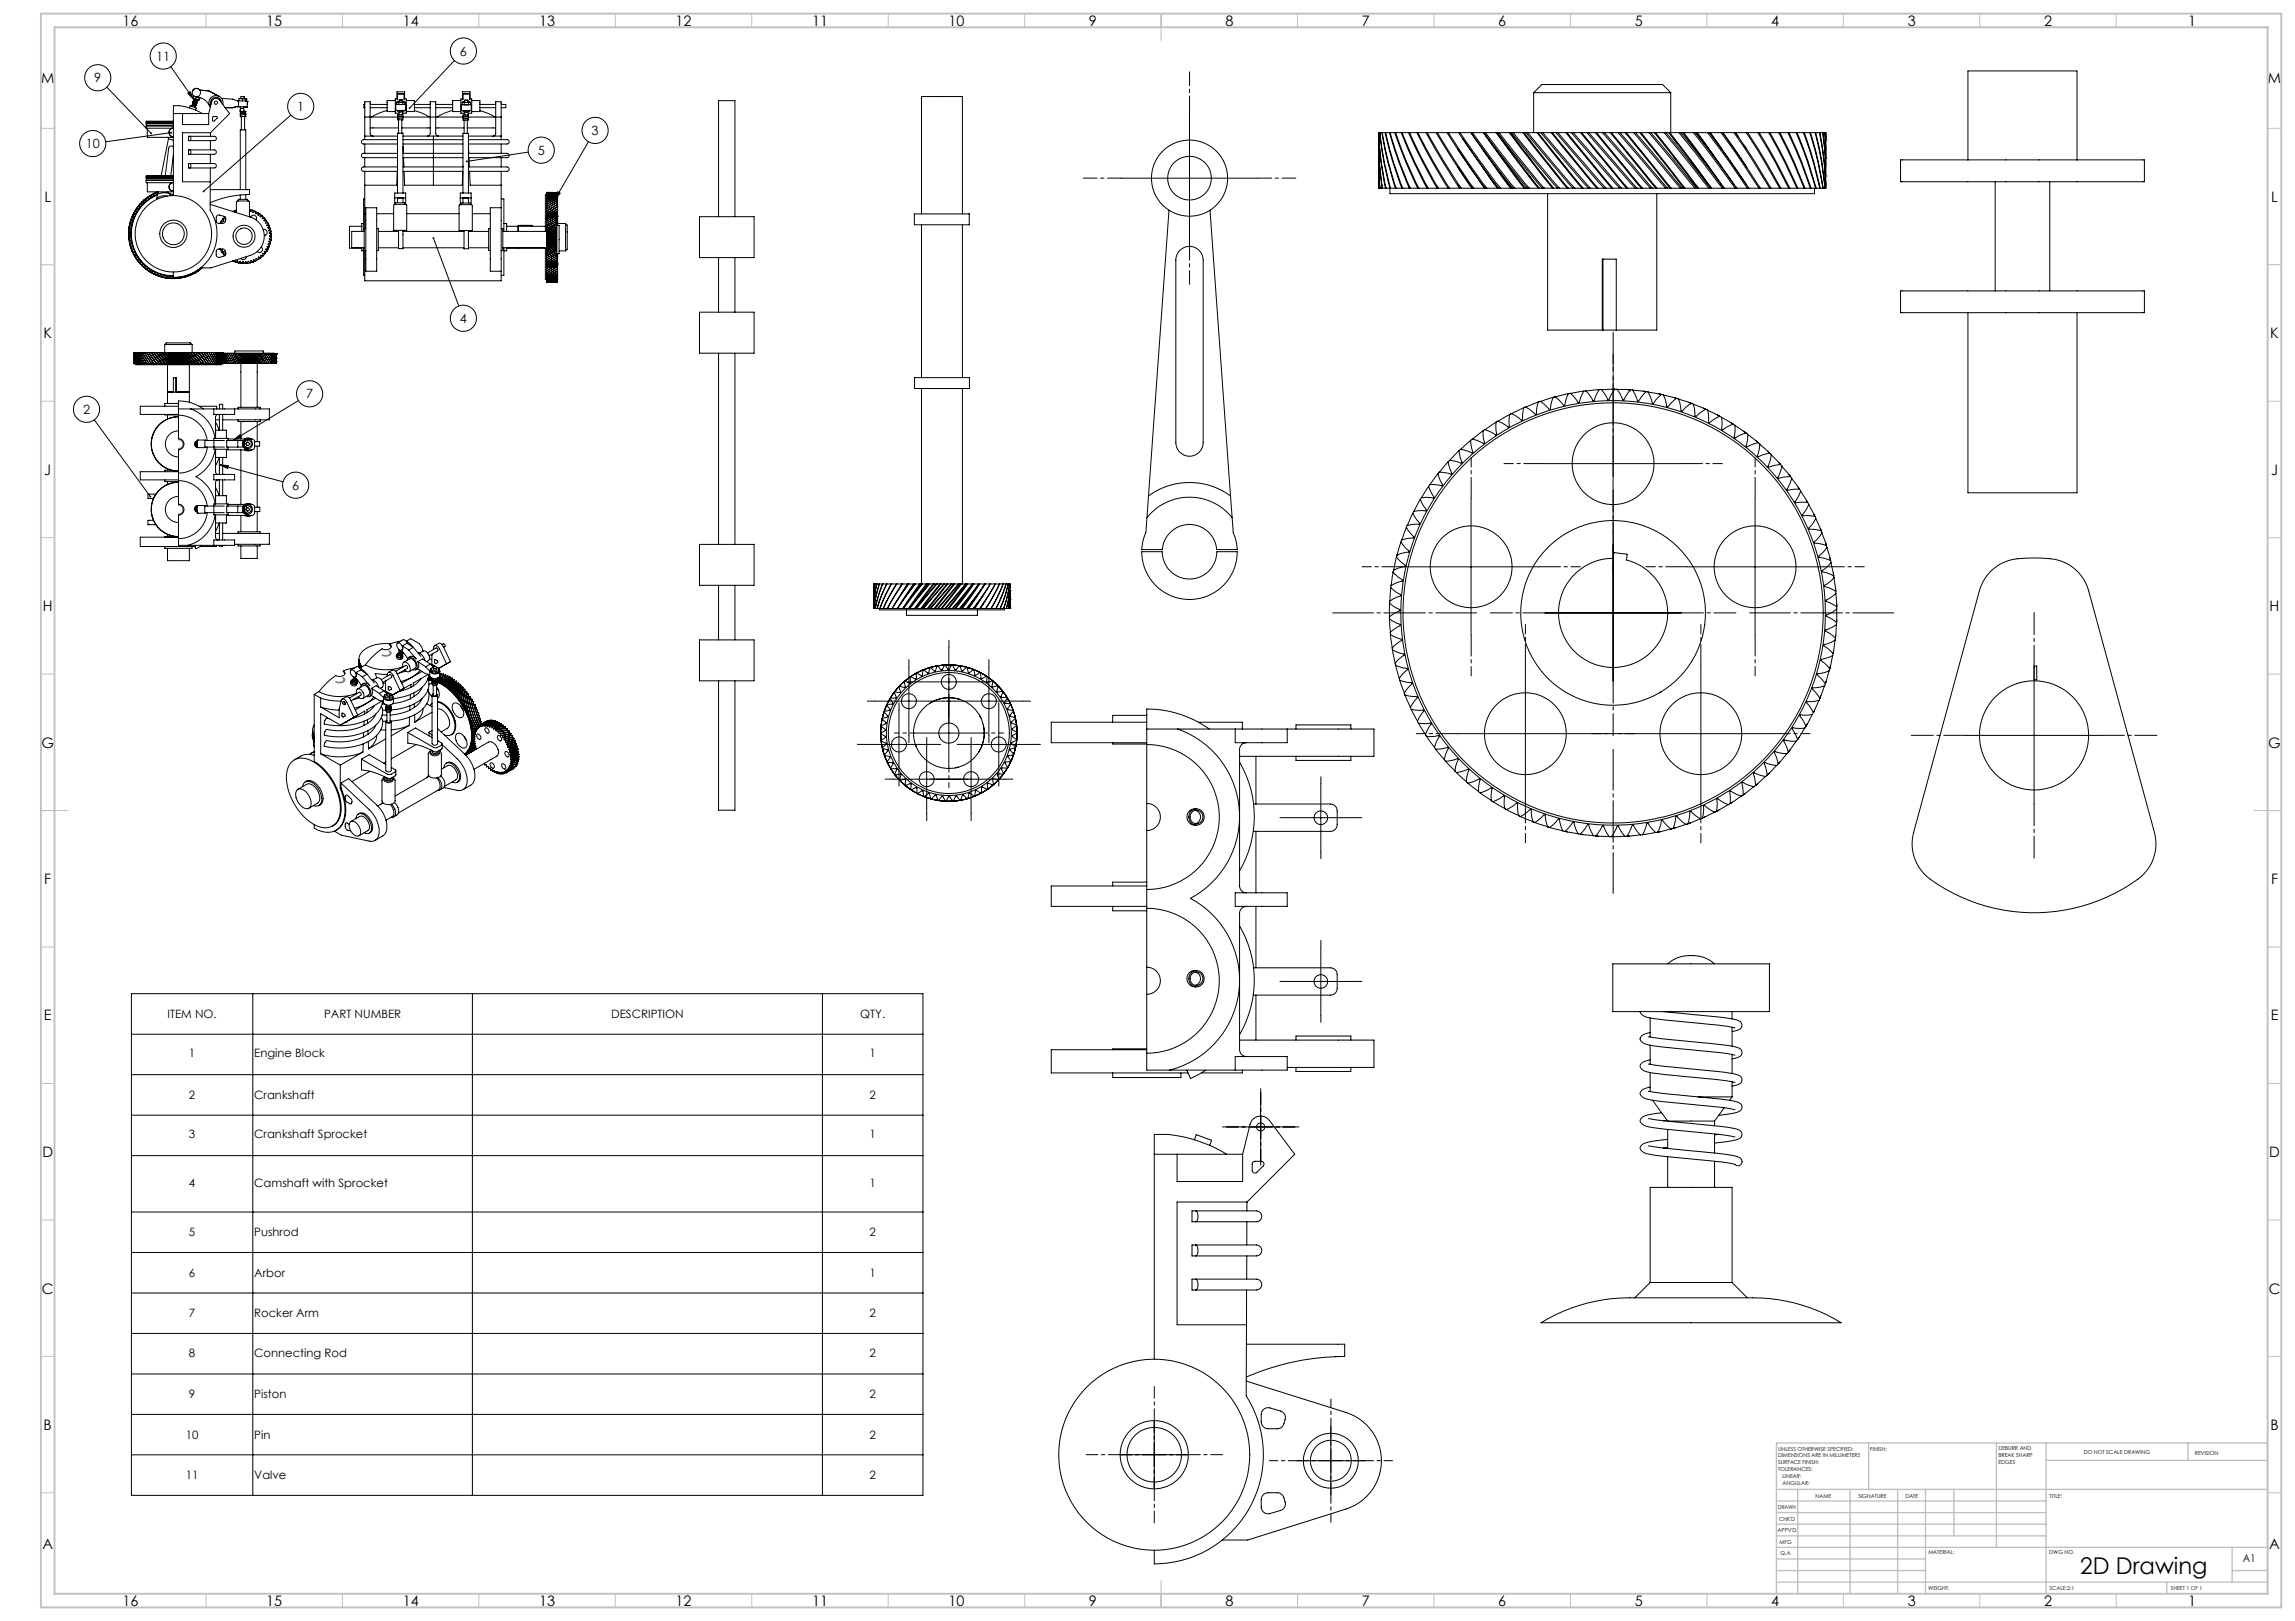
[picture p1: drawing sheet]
<svg xmlns="http://www.w3.org/2000/svg" width="841mm" height="594mm" viewBox="0 0 841 594" stroke-linecap="round" stroke-linejoin="round" font-family="sans-serif">
<defs><g id="words">
<text font-size="8.5" x="762.3" y="576.7">2D Drawing</text>
<g font-size="5.3">
<text x="44.8" y="9.5">16</text>
<text x="97.6" y="9.5">15</text>
<text x="147.6" y="9.5">14</text>
<text x="197.6" y="9.5">13</text>
<text x="247.6" y="9.5">12</text>
<text x="297.6" y="9.5">11</text>
<text x="347.6" y="9.5">10</text>
<text x="399.1" y="9.5">9</text>
<text x="449.1" y="9.5">8</text>
<text x="499.1" y="9.5">7</text>
<text x="549.1" y="9.5">6</text>
<text x="599.1" y="9.5">5</text>
<text x="649.1" y="9.5">4</text>
<text x="699.1" y="9.5">3</text>
<text x="749.1" y="9.5">2</text>
<text x="801.8" y="9.5">1</text>
<text x="15.1" y="30.5">M</text>
<text x="831.1" y="30.5">M</text>
<text x="16.3" y="74">L</text>
<text x="832.3" y="74">L</text>
<text x="16" y="124">K</text>
<text x="832" y="124">K</text>
<text x="16.2" y="174">J</text>
<text x="832.2" y="174">J</text>
<text x="15.7" y="224">H</text>
<text x="831.7" y="224">H</text>
<text x="15.2" y="274">G</text>
<text x="831.2" y="274">G</text>
<text x="16.2" y="324">F</text>
<text x="832.2" y="324">F</text>
<text x="16.1" y="374">E</text>
<text x="832.1" y="374">E</text>
<text x="15.5" y="424">D</text>
<text x="831.5" y="424">D</text>
<text x="15.4" y="474">C</text>
<text x="831.4" y="474">C</text>
<text x="16" y="524">B</text>
<text x="832" y="524">B</text>
<text x="15.5" y="567.5">A</text>
<text x="831.5" y="567.5">A</text>
<text x="44.8" y="588.5">16</text>
<text x="97.6" y="588.5">15</text>
<text x="147.6" y="588.5">14</text>
<text x="197.6" y="588.5">13</text>
<text x="247.6" y="588.5">12</text>
<text x="297.6" y="588.5">11</text>
<text x="347.6" y="588.5">10</text>
<text x="399.1" y="588.5">9</text>
<text x="449.1" y="588.5">8</text>
<text x="499.1" y="588.5">7</text>
<text x="549.1" y="588.5">6</text>
<text x="599.1" y="588.5">5</text>
<text x="649.1" y="588.5">4</text>
<text x="699.1" y="588.5">3</text>
<text x="749.1" y="588.5">2</text>
<text x="801.8" y="588.5">1</text>
</g>
<g font-size="4.7">
<text x="57.2" y="22.2">11</text>
<text x="168.5" y="20.4">6</text>
<text x="34.6" y="30.2">9</text>
<text x="108.9" y="40.7">1</text>
<text x="216.8" y="49.5">3</text>
<text x="31.4" y="54.3">10</text>
<text x="197.1" y="56.7">5</text>
<text x="168.5" y="118.3">4</text>
<text x="112.2" y="146">7</text>
<text x="30.4" y="151.7">2</text>
<text x="107.1" y="179.5">6</text>
</g>
<g font-size="4.2">
<text x="61.4" y="373.1">ITEM NO.</text>
<text x="118.8" y="373.1">PART NUMBER</text>
<text x="224" y="373.1">DESCRIPTION</text>
<text x="315.2" y="373.1">QTY.</text>
<text x="69.2" y="387.5">1</text>
<text x="93.2" y="387.5">Engine Block</text>
<text x="318.6" y="387.5">1</text>
<text x="69.2" y="402.7">2</text>
<text x="93.2" y="402.7">Crankshaft</text>
<text x="318.6" y="402.7">2</text>
<text x="69.2" y="417.2">3</text>
<text x="93.2" y="417.2">Crankshaft Sprocket</text>
<text x="318.6" y="417.2">1</text>
<text x="69.2" y="434.9">4</text>
<text x="93.2" y="434.9">Camshaft with Sprocket</text>
<text x="318.6" y="434.9">1</text>
<text x="69.2" y="453.1">5</text>
<text x="93.2" y="453.1">Pushrod</text>
<text x="318.6" y="453.1">2</text>
<text x="69.2" y="467.9">6</text>
<text x="93.2" y="467.9">Arbor</text>
<text x="318.6" y="467.9">1</text>
<text x="69.2" y="482.7">7</text>
<text x="93.2" y="482.7">Rocker Arm</text>
<text x="318.6" y="482.7">2</text>
<text x="69.2" y="497.2">8</text>
<text x="93.2" y="497.2">Connecting Rod</text>
<text x="318.6" y="497.2">2</text>
<text x="69.2" y="512.4">9</text>
<text x="93.2" y="512.4">Piston</text>
<text x="318.6" y="512.4">2</text>
<text x="68.1" y="527.2">10</text>
<text x="93.2" y="527.2">Pin</text>
<text x="318.6" y="527.2">2</text>
<text x="68.1" y="542">11</text>
<text x="93.2" y="542">Valve</text>
<text x="318.6" y="542">2</text>
</g>
<text font-size="3.9" x="821.9" y="572.5">A1</text>
<g font-size="2">
<text x="651.6" y="531.6">UNLESS OTHERWISE SPECIFIED:</text>
<text x="685.4" y="531.6">FINISH:</text>
<text x="732.3" y="531.5">DEBURR AND</text>
<text x="732.3" y="534">BREAK SHARP</text>
<text x="763.6" y="533">DO NOT SCALE DRAWING</text>
<text x="804.3" y="533.2">REVISION</text>
<text x="651.6" y="534.1">DIMENSIONS ARE IN MILLIMETERS</text>
<text x="651.6" y="536.6">SURFACE FINISH:</text>
<text x="651.6" y="539.1">TOLERANCES:</text>
<text x="732.3" y="536.5">EDGES</text>
<text x="653.2" y="541.6">LINEAR:</text>
<text x="653.2" y="544.1">ANGULAR:</text>
<text x="665.3" y="549">NAME</text>
<text x="681" y="548.9">SIGNATURE</text>
<text x="698.2" y="548.9">DATE</text>
<text x="751.1" y="548.9">TITLE:</text>
<text x="651.6" y="553.1">DRAWN</text>
<text x="651.9" y="557.3">CHK'D</text>
<text x="651.4" y="561.4">APPV'D</text>
<text x="652.1" y="565.8">MFG</text>
<text x="652.5" y="570">Q.A</text>
<text x="706.6" y="569.5">MATERIAL:</text>
<text x="751" y="569.5">DWG NO.</text>
<text x="706.6" y="582.5">WEIGHT:</text>
<text x="751.1" y="582.6">SCALE:2:1</text>
<text x="795.5" y="582.6">SHEET 1 OF 1</text>
</g>
</g></defs>
<g fill="none" stroke="#000" stroke-width=".37">
<path d="M39.2 32l16.2 16.9M62.6 24.4l8.5 12.2M68.8 34.2l.8-.6 1.5 3zM69.4 39.5l.3-.7 2.2 .7-.2 .9M70.4 38.5l1.1 .4M70.4 38.5l-.2 .5M70.4 38.4l.3 .1M70.4 38.4v.1M70.5 37.9l.1 .1M70.6 37.9h.1M70.6 38l.2 .1M70.6 37.8h.1"/>
<path d="M70.6 38h.1M70.6 37.9l.1 .1M70.6 37.5l.1 .1M70.6 37.9v.1M70.6 37.5l.3 .2M70.7 37.5h.2M70.7 37.6l.3 .1M70.7 37.5v.1M70.7 37.5h.1M70.7 37.6h.1M70.9 37.1h.1M70.8 37.2l.2 .1"/>
<path d="M70.8 37.2h.1M70.8 38.1l-.1 .5M70.9 37.6l1 .6h-.4M70.9 37.1l-.1 .1M70.9 37.2l.4 .2M70.9 37.2l.1 .4M70.9 37.9l-.4-.1 1.2 .8M70.9 38.1l.9 .4M70.9 37.2h.1M71 36.8h.1M70.9 36.7h.2M71 36.8l.2 .1"/>
<path d="M71 37.2l1 .6M71 36.7h.1M71 35.2l-.2 .7 2.1 .8 .3-.7M71 35.2l2.2 .8M71 36.4h.1M71 37.7l1 .4M71 36.4l.3 .1M71 35.2h.1M71.1 36.3h.1M71.1 36.9l1 .5-.1 .3M71.1 36.4h.1M71.1 36.3v.1"/>
<path d="M71.1 36.3l.1 .1M71.2 37.3l.9 .5M71.2 36.4h.1M71.2 36l.1 .1M71.3 36.5l1 .6M71.3 37l.9 .4M71.3 38.8l.2 .1M71.4 36.6l1 .4M71.5 36.2l.9 .5M71.6 38.5h.1M71.5 38.5l-.2 .3M71.5 38.9l-.1 .5"/>
<path d="M71.6 38.6h.1M71.6 38.1h.1M71.6 38l-.1 .3M71.6 37.9l-.6-.2-.2 .3M71.6 37.9h.1M71.8 37.8h.2M71.8 35.5l.7 .2-.2-.1M71.8 38.5v.1M71.9 35.5a5.8 5.8 0 0 1 4.9 3.4M71.9 37.7l-.3 .2M72 38.1h.1M72 36.4l.5 .2"/>
<path d="M72.1 37.8h-.1M72.1 37.7v.1M72.2 37.4v.1M72.2 37.4h.1M72.2 37l-.1 .3M72.4 37v.1M72.4 35.7l.8 .3M72.4 37.1h-.1M72.4 37l-.1 .1M72.4 36.6l-.1 .3M72.4 36.5h.1M72.5 36.7h-.1"/>
<path d="M72.5 36.6v.1M73.2 36h.1M73.2 33l3.3 .3M73.3 33a1.54 1.54 0 0 0-2.7 .2M76.5 33.3l3.9 2M81.1 37.6a2 2 0 0 0-2.4-1.9 2 2 0 0 0-1.4 2.7M81.2 36.1l4.1 .2 2.2 .8-.1 1.8-2.3 .6M81.6 38.3a2.6 2.6 0 0 0-3-3.2 2.6 2.6 0 0 0-1.5 4.2M82.4 39.4l2.7 .1M86.9 39.1l1.2 .1 .1 .6M86.9 39.1l3.7 .1M86.9 39v.1"/>
<path d="M86.9 39l-1.8 .5M87 36.9l3.7 .2-.1 2.1M87 36.9v.1M88.1 39.1l.2 .7M88.3 39.8l-.3 .4 .2 .6M88.3 39.8h.9M88.9 36.2l1.3 .1-.1 .7 .1-.7M88.9 36.2l-.1 .8M88.9 36.2h-1.3v.7M89.2 39.8l.2 .6-.3 .4M89.4 39.2l-.2 .6M89.5 35.5h.1"/>
<path d="M89.5 35.5v.7v-.8h-1.2v.8M90.2 36.3h.1M90.6 39.2l-1.2 .1-.2 .5M90.7 37.2h.1M90.7 37.2l-.1 1M133.7 38.3h-.3v1.2h.3M135.6 39.5h6.3M135.6 38.3h6.3M144.9 36.9h-3v4h3M145 38.2v2.2l.7 .1 3-.1v-2.2M145.3 38.2h-.3h3.7h-.3M145.3 38.2l.8 .1"/>
<path d="M145.3 37.4v.8M145.3 37.4l.8 .1M145.5 36.3v-2.7h2.8v2.7M145.7 36.3h-.8v5.2h1.3M145.7 36.6v-2.3h2.4v2.3M145.7 34.5h2.4M146.1 38.3h1.5M146.1 37.5h1.5M146.1 37.5v.8M146.3 37.4h1.2M146.3 36.6v.8M146.3 37.3l-.6 .1"/>
<path d="M146.3 37.4h-1M146.3 36.6h1.2zM147.5 36.6v.8M147.5 37.3l.6 .1M147.5 37.4h.9M147.6 37.5v.8M148.1 36.3h.8v5.2h-1.3M148.4 38.2l-.8 .1M148.4 37.4l-.8 .1M148.4 37.4v.8M148.9 36.9h3v4h-3M151.9 39.5h5.8"/>
<path d="M151.9 38.3h5.8M159.7 39.5h6.2M159.7 38.3h6.2M166.5 22.2l-16.4 17.4M168.9 36.9h-3v4h3M169.1 38.3v2.2l1.4 .1 2.2-.1v-2.2M169.4 38.3h-.3h3.6h-.3M169.4 38.3l.7 .1M169.4 37.5v.8M169.4 37.5l.7 .1M169.5 36.3v-2.7h2.8v2.7M169.7 36.3h-.8v5.2h1.1"/>
<path d="M169.7 36.6v-2.4h2.4v2.4M169.7 34.5h2.4M170.1 38.4h1.5M170.1 37.6v.8M170.1 37.6h1.5M170.3 37.5h1.2M170.3 36.7h1.2zM170.3 36.7v.8M170.3 37.4l-.6 .1M170.3 37.5h-.9M171.5 36.7v.8M171.5 37.5h.9"/>
<path d="M171.5 37.4l.6 .1M171.6 37.6v.8M172.1 36.3h.8v5.2h-1.3M172.4 37.5v.8M172.4 38.3l-.8 .1M172.4 37.5l-.8 .1M172.9 36.9h3v4h-3M175.9 39.5h5.7M175.9 38.3h5.7M183.7 38.3h1.6v1.2h-1.6M562 34h50.2M562 34l3-3h44.2l3 3"/>
<path d="M562 34v14.6M612.2 34v14.6M53.6 46.2h9.9M53.6 46.2v.8h9.5M53.6 44.6v.2M53.6 44.9v.2M53.6 45.2v.2M53.6 46h9.9M53.6 44.8h9.9M53.6 44.6h9.9M53.6 45.1h9.9M53.6 44.9h9.9"/>
<path d="M53.6 45.4h9.9M53.6 45.2h9.9M53.6 44.8v.1M53.6 45.1v.1M53.6 45.4v.6M53.6 46v.2M54 47v3.3h9.5M61.4 50.3l.7 .6 1.4 .4M61.8 50.7l-2.7 13.6M62.2 47.6l1.3-.7a1.59 1.59 0 0 0-1.6 1.6 1.59 1.59 0 0 0 1.6 1.6 1.6 1.6 0 0 1-1.4-.8 1.6 1.6 0 0 1 .1-1.7zM62.8 48.6l-24.1 3.4M63.5 44.4h-9.9v.2"/>
<path d="M63.5 53.8a.99 .99 0 0 0-1-.3 .99 .99 0 0 0-.7 .9l-1.2 9.9M63.5 56.7l-.9 7.6M63.5 41.6v30.1M63.5 41.6h3.4M66.9 41.6h9.6M66.9 41.6v4h9.6v-4M69.6 54.9h8.2a.95 .95 0 0 1 1.5 .8 .95 .95 0 0 1-1.5 .8h-8.2M69.6 49.9h8.2a.88 .88 0 0 1 1.3 .4 .88 .88 0 0 1-.6 1.2h-8.9M69.6 59.9h8.2a.95 .95 0 0 1 1.5 .8 .95 .95 0 0 1-1.5 .9h-8.2M69.6 49.9a1.05 1.05 0 0 1 0 1.6M69.6 54.9a1.09 1.09 0 0 1 0 1.6M69.6 59.9a1.09 1.09 0 0 1 0 1.7"/>
<path d="M69.6 49.9h-.5v1.6h.5M69.6 54.9h-.5v1.6h.5M69.6 59.9h-.5v1.7h.5M71.6 40.3l-2.1-.8a12.7 12.7 0 0 0-6-.6v2.7M71.6 40.3l2.6 1.3M76.5 41.6l1.1-4.4a1.62 1.62 0 0 1 1.2-1.1 1.62 1.62 0 0 1 1.6 .6l3.7 4.9-7 7M77.1 56.5v3.4M77.1 48.6h-10.2v18h10.1M77.1 48.6v1.3M77.1 51.5v3.4M78 42.8l1.3-.1 .3 .3-1.2 1.4-.5-.4zM88 40.1l.2 .7"/>
<path d="M88.1 40.9l.1 .5M88.1 42h2M88.1 40.9h.1M88.1 42.7h.3M88.2 41.3l-.1-.5h2l-.2 .5M88.2 41.3h1.7M88.2 41.3v.2M88.2 42l-.1 .7h1.8M88.2 42.1l-.1-.6h2v.6M88.4 42.7v4.9M89.4 40.5l-.2 .3M89.6 42.7h.4"/>
<path d="M89.6 42.7v4.9M89.9 42v.7M89.9 42.1h.1M89.9 41.3v.2M90 42.7h.1M90 40.9h.1M90 42.1h.1M90.1 40.9l-.2 .5M106.6 42.1l-32 28.1M133.7 42.9h12M133.7 49.9h12M133.7 52.8v3.4"/>
<path d="M133.7 57.8v3.4M135.6 46.9h10.5M136.7 49.9a1.02 1.02 0 0 1-1.1-1v-11.6h-1.9v13.9M141.9 40.5l-2.7 .8-3.1 1.6M145.7 42.7h2v.6h-2zM145.7 56.2h-9.2a6.1 6.1 0 0 0-4 .4v.8a6.1 6.1 0 0 0 4 .4h9.2M145.7 51.2h-9.2a6.1 6.1 0 0 0-4 .4v.8a6.1 6.1 0 0 0 4 .4h9.2M145.7 40.5v.2h.6M145.8 42.6l-.1-.6h2l-.2 .6M145.8 42.6h1.7M145.8 42.6v.1M145.8 43.3l-.1 .6h2l-.2-.6"/>
<path d="M146.1 43.9v4.9M146.2 40.5l.2 .5M146.4 41l-.2 .6 .2 .4M146.4 41h.9M147.2 46.9h10.5M147.2 43.9v4.9M147.3 41l.3 .6-.3 .4M147.5 42.6v.1M147.5 40.5l-.2 .5M147.7 56.2h11.1M147.7 57.8h11.1M147.7 51.2h11.1"/>
<path d="M147.7 52.8h11.1M147.7 42.9h22M147.7 49.9h22M147.7 53.6l.1 2.6M147.8 41.5l-.2 .1M147.9 57.8l.1 3.4M148.1 40.5v.2h-.7M151.9 40.5l2.4 .8 3.1 1.6M156.7 49.9l.6-.3 .4-.6v-11.7h2v11.6a.96 .96 0 0 0 1 1M158.8 51.2h10.9M158.8 52.8h10.9M158.8 51.2v1.6"/>
<path d="M158.8 56.2h10.9M158.8 57.8h10.9M158.8 56.2v1.6M158.8 49.9v1.3M158.8 52.8v3.4M158.8 57.8v3.4M159.7 46.9h10.4M165.9 40.5l-2.7 .8-3.1 1.6M169.7 42.8h2v.6h-2zM169.7 40.5v.2h.6M169.8 42.6l-.1-.5h2l-.2 .5M169.8 42.6h1.7"/>
<path d="M169.8 42.6v.2M169.9 43.4l-.2 .6h2l-.2-.6M170.1 44v4.9M170.3 40.5l.1 .6M170.4 41.1l-.2 .3 .2 .7M170.4 41.1h.9M171.2 46.9h10.4M171.2 44v4.9M171.3 41.1l.3 .5-.3 .5M171.5 42.6v.2M171.5 40.5l-.2 .6M171.7 51.2h13.4a.89 .89 0 0 1 1.3 .3 .89 .89 0 0 1-.6 1.3h-14.1"/>
<path d="M171.7 56.2h13.4a.89 .89 0 0 1 1.3 .3 .89 .89 0 0 1-.6 1.3h-14.1M171.7 42.9h12M171.7 49.9h12M171.7 53.6l.1 2.6M171.9 57.8l.1 3.4M172.1 40.5v.2h-.6M175.9 40.5l2.4 .8 3.1 1.6M180.7 49.9l.7-.4 .2-.5v-11.7h2.1v13.9M183.7 52.8v3.4M183.7 57.8v3.4M193.6 55.7l-22.6 3.5M215.7 51.9l-12.5 21.5"/>
<path d="M435.9 40.3v50M505.1 51.5a105.4 105.4 0 0 0 1.4 17.4M505.1 58l.5 10.9M505.1 51.4h.1M505.1 58h.1M505.2 54.7v.1a82.1 82.1 0 0 0 .5 14.2h.7M505.5 48.6h-.3a106.7 106.7 0 0 0 2.7 20.4M505.6 48.6a115.4 115.4 0 0 0 3.7 20.3M506.3 48.6h-.6a116.8 116.8 0 0 0 3.9 20.4M506.5 48.6a119.9 119.9 0 0 0 5.1 20.4M506.5 48.6h1M506.5 48.6h-.1a119.1 119.1 0 0 0 5 20.3"/>
<path d="M507.8 48.6a119.9 119.9 0 0 0 6.3 20.4M507.8 48.6h1.3M507.8 48.6h-.2a128.9 128.9 0 0 0 6.1 20.3M509.4 48.6a134.9 134.9 0 0 0 7.4 20.4M509.4 48.6h1.7M509.4 48.6h-.2a140.8 140.8 0 0 0 7.2 20.3M511.1 48.6a155.2 155.2 0 0 0 8.4 20.3M511.1 48.6h.3M511.4 48.6a141.9 141.9 0 0 0 8.6 20.4M511.4 48.6h2M513.8 48.6l.7 1.7a159.2 159.2 0 0 0 8.9 18.7M513.8 48.6h2.3"/>
<path d="M513.8 48.6h-.3a172.4 172.4 0 0 0 9.4 20.3M516.5 48.6a180.2 180.2 0 0 0 10.7 20.4M516.5 48.6h2.6M516.5 48.6h-.3a184.6 184.6 0 0 0 10.4 20.3M519.6 48.6l3.3 6.2a119.4 119.4 0 0 0 8.3 14.2M519.6 48.6h2.9M519.6 48.6h-.4l3.2 6.2a106.3 106.3 0 0 0 8.2 14.1M523 48.6l3.6 6.2a110.7 110.7 0 0 0 8.9 14.2M523 48.6h3.2M523 48.6h-.4l3.4 6.2a118.3 118.3 0 0 0 8.9 14.1l-.8-1.1M526.7 48.6l3.8 6.2a118.9 118.9 0 0 0 9.6 14.2M526.7 48.6h3.5"/>
<path d="M526.7 48.6h-.4l3.7 6.2a128 128 0 0 0 9.5 14.1M530.8 48.6h-.5l3.9 6.2a134.5 134.5 0 0 0 10 14.1M530.8 48.6l4 6.2a124.1 124.1 0 0 0 10.1 14.2M530.8 48.6h3.6M534.1 54.6l10 14.4M535.1 48.6h-.6l7.5 10.8 7.2 9.5M535.1 48.6l7.6 10.9 7.2 9.5M535.1 48.6h3.8M535.9 50.7l10.9 15.5 2.2 2.8h.2M539 48.6l9.3 13 5.6 7.4M539 48.6l7.9 10.8 7.5 9.5M539 48.6h.6"/>
<path d="M539.6 48.6l4.5 6.2a142.8 142.8 0 0 0 11 14.2M539.6 48.6h3.9M543.1 54.4l10.5 14.6M543.6 48.6l11.5 16 3.5 4.4M543.7 48.6l13.6 18.4 1.7 2h.7M543.7 48.6h.7M543.8 48.6l15.9 20.3M544.4 48.6l16 20.4M544.4 48.6h3.9M548.3 48.6l15.4 20.4M548.3 48.6h.2M548.5 48.6l15.6 20.3"/>
<path d="M548.5 48.6h.2M548.7 48.6l16.4 20.3M548.7 48.6h.7M549.4 48.6l4.8 6.2a142.1 142.1 0 0 0 11.7 14.2M549.4 48.6h3.7M553.1 48.6l15.9 20.4M553.1 48.6h.4M553.4 48.6l7.6 9.8M553.4 48.6h.5M553.9 48.6l16.8 20.3M553.9 48.6h.6M554.5 48.6l17 20.4"/>
<path d="M554.5 48.6h3.6M558.1 48.6l16.2 20.4M558.1 48.6h.4M558.5 48.6h.7M558.5 48.6l2.3 3M559 55.9l10.3 13M559.2 48.6l17.1 20.3M559.2 48.6h.7M559.9 48.6l17.2 20.4M559.9 48.6h3.3M560.2 50.9l14.5 18M563.2 48.6l16.5 20.4"/>
<path d="M563.2 48.6h.4M563.6 48.6l16.5 20.3M563.6 48.6h1M564.6 48.6l17.4 20.3M564.6 48.6h.7M565.3 48.6l17.5 20.4M565.3 48.6h3.1M568.4 48.6l16.8 20.4M568.4 48.6h.5M568.9 48.6l16.7 20.3M568.9 48.6h1.3M570.2 48.6l17.6 20.3"/>
<path d="M570.2 48.6h.7M570.9 48.6l17.6 20.4M570.9 48.6h2.9M573.8 48.6l16.8 20.4M573.8 48.6h.4M574.2 48.6l16.8 20.3M574.2 48.6h1.6M575.8 48.6l17.7 20.3M575.8 48.6h.7M576.5 48.6l17.8 20.4M576.5 48.6h2.7M579.2 48.6l16.9 20.4"/>
<path d="M579.2 48.6h.4M579.6 48.6l16.8 20.3M579.6 48.6h1.9M581.5 48.6l17.7 20.3M581.5 48.6h.7M582.2 48.6l17.7 20.4M582.2 48.6h2.4M584.6 48.6l16.9 20.4M584.6 48.6h.4M585 48.6l16.8 20.3M585 48.6h2.2M587.2 48.6l17.6 20.3"/>
<path d="M587.2 48.6h.7M587.9 48.6l17.6 20.4M587.9 48.6h2.2M590.1 48.6l16.7 20.4M590.1 48.6h.4M590.5 48.6l16.7 20.3M590.5 48.6h2.4M592.9 48.6l17.4 20.3M592.9 48.6h.8M593.7 48.6l17.4 20.4M593.7 48.6h1.8M595.5 48.6l16.5 20.4"/>
<path d="M595.5 48.6h.4M595.9 48.6l16.5 20.3M595.9 48.6h2.8M598.7 48.6l17.1 20.3M598.7 48.6h.7M599.4 48.6l17.1 20.4M599.4 48.6h1.5M600.9 48.6l12.6 15.8M600.9 48.6h.4M601.3 48.6l16.2 20.3M601.3 48.6h3M604.3 48.6l16.8 20.3"/>
<path d="M604.3 48.6h.7M605 48.6l16.7 20.4M605 48.6h1.2M606.2 48.6l7.7 9.8M606.2 48.6h.5M606.7 48.6l15.7 20.3M606.7 48.6h3.1M609.8 48.6l16.4 20.3M609.8 48.6h.7M610.5 48.6l16.4 20.4M610.5 48.6h1M611.5 48.6l2.9 3.8"/>
<path d="M611.5 48.6h.4M611.9 48.6l15.3 20.3M611.9 48.6h3.4M613.5 57.7l8.7 11.3h-.5M613.5 51.1l13.6 17.9M615.3 48.6l15.8 20.3M615.3 48.6h.6M615.9 48.6l15.9 20.4h-.8M615.9 48.6h.7M617 48.6h-.4l15.3 20.4M617 48.6l14.5 20M617 48.6h3.6"/>
<path d="M620.6 48.6l15.2 20.3M620.6 48.6h.6M621.2 48.6l15.2 20.4M621.2 48.6h.4M622 48.6h-.3l13.8 19.1M622 48.6l9.3 13.1M622 48.6h3.7M625.7 48.6l8 10.8 6.6 9.5M625.7 48.6h.7M626.4 48.6l6.6 8.9 6.9 10.1M626.4 48.6l14.5 20.4h-4.3M626.6 48.6h.2"/>
<path d="M626.8 48.6l4.4 6.4M626.8 48.6h3.9M630.7 48.6l7.6 10.8 6.2 9.5M630.7 48.6h.6l4.4 6.2 9.4 14.2h-4.1M631.4 48.6l7.4 10.7M631.5 48.6h3.9M635.4 48.6l7.3 10.8 5.8 9.5M635.4 48.6h.6M636 48.6l7.2 10.9 5.8 9.5h-3.8M636 48.6l.9 1.3M636.2 48.6h3.7M639 59.5l1.1 1.7"/>
<path d="M639.1 53.2l.9 1.3M639.9 48.6a251.4 251.4 0 0 1 12.2 20.3M639.9 48.6h.6l4 6.2 8.1 14.2M640.5 48.6h3.7M644.2 48.6a217.9 217.9 0 0 1 11.3 20.3M644.2 48.6h.5l3.7 6.2 7.5 14.2h-3.2M644.8 48.6h3.3M648.1 48.6a198.7 198.7 0 0 1 10.4 20.3M648.1 48.6h.5l3.4 6.2 6.8 14.2h-2.8M648.7 48.6h3.1M651.8 48.6a180.3 180.3 0 0 1 9.3 20.3M651.8 48.6h.5"/>
<path d="M652.3 48.6a188.6 188.6 0 0 1 9.1 20.4h-2.5M652.3 48.6h2.9M655.2 48.6a162.9 162.9 0 0 1 8.2 20.3M655.2 48.6h.4a154.6 154.6 0 0 1 8 20.4M655.6 48.6h2.6M658.2 48.6a148.3 148.3 0 0 1 7.1 20.3M658.2 48.6h.3a140.2 140.2 0 0 1 7 20.4h-.2M658.6 48.6h2.3M660.9 48.6a135 135 0 0 1 5.9 20.3M660.9 48.6h.3a137.9 137.9 0 0 1 5.8 20.4h-.2M661.2 48.6h2M663.2 48.6a124 124 0 0 1 4.8 20.3"/>
<path d="M663.2 48.6h.2a125.9 125.9 0 0 1 4.7 20.4h-1M663.5 48.6h1.8a111.5 111.5 0 0 1 3.5 20.4h-.6M665.1 48.6a119.2 119.2 0 0 1 3.6 20.3M665.4 48.6h3.3l.3 6.2v6.9M666.7 48.6a111.1 111.1 0 0 1 2.4 20.3M666.9 48.6a120.4 120.4 0 0 1 2.2 20.4M667.9 48.6a104.1 104.1 0 0 1 1.2 19.2M668 48.6a100.1 100.1 0 0 1 1 15.9M668.8 48.6l.3 9.4M668.8 48.6h.3M669.1 48.6v6.1M669.1 48.6v2.8"/>
<path d="M669.1 58h.1M669.1 51.4h.1M696.5 58.6h89.3v8h-89.3zM721.1 58.6v-32.6h40v32.6M48.2 79.9l-.3 .9M48.2 79.9l.6 .6M48.2 79.8l-.3 1M48.3 79.7l-.1 .2M48.6 78.8l.6 .7-.9 .2M48.6 78.8l-.3 .9M48.7 78.8l-.4 .9M48.7 78.7l-.1 .1"/>
<path d="M49.2 77.8l.4 .8-.9 .1zM49.2 77.6l-.5 1.1M49.7 76.8l-.5 .8zM49.8 76.7l.3 1-.9-.1M50.4 75.9l.3 .9-.9-.1M50.4 75.9l-.6 .8M50.4 75.8l-.6 .9M50.5 75.7l-.1 .2M51.1 75l-.6 .7zM51.2 74.9l.2 1-.9-.2M51.9 74.1l.2 .9-.9-.1M51.9 74.1l-.7 .8"/>
<path d="M52 74.1l-.8 .8M52 74l.9 .2M52 74l-.1 .1M52.4 73.7l-.4 .3 .7-.7zM52.7 73.4l.2 .8M52.8 73.3l-.1 .1M53.6 66.1h9.9M53.6 66.1v.9h9.5M53.6 64.6v.1M53.6 65.2v.1M53.6 64.9v.1M53.6 64.7h9.9"/>
<path d="M53.6 64.6h9.9M53.6 66h9.9M53.6 65.3h9.9M53.6 65.2h9.9M53.6 65h9.9M53.6 64.9h9.9M53.6 72.6l.1 .9-.9-.2M53.6 72.6l-.8 .7M53.6 64.7v.2M53.6 65v.2M53.6 65.3v.7M53.6 66v.1"/>
<path d="M53.7 72.6l-.9 .7M53.7 72.5l-.1 .1M54 67v3.3h9.5M54.5 72l.1 .9-.9-.4M54.6 71.9l-.8 .6 .7-.5M54.7 71.9l-.2 .1M55.5 71.4v.9l-.8-.4M55.5 71.4l-.8 .5M55.6 71.4l-.9 .5M55.7 71.3l-.2 .1M56.6 70.8l-.9 .5M56.7 70.8l.7 .5"/>
<path d="M56.7 70.8l-.3 1-.7-.5M57.4 72.8l-.1 .3M57.4 71.3h.1M57.6 70.4l-.1 .9M57.6 70.4l-.9 .4M57.7 71.4a15.4 15.4 0 0 0-9.3 17.3 15.4 15.4 0 0 0 15.1 12.4M57.7 71.3a15.6 15.6 0 0 0-9.4 17.3 15.6 15.6 0 0 0 15.2 12.6M57.7 71.3l-.3 1.5M57.7 70.3v1M57.7 70.3l-.1 .1M57.7 70.3l.2 .1M61.3 71.9a4.1 4.1 0 0 0-3.9 .9"/>
<path d="M61.4 70.3l.9 .7 1.2 .3M62.2 67.5l1.3-.6a1.61 1.61 0 0 0-1.6 1.6 1.61 1.61 0 0 0 1.6 1.6 1.63 1.63 0 0 1-1.3-2.6zM62.3 71.1l-2.6-.4-2 .6M62.3 71l.1 .7M63.5 64.3h-9.9v.3M77 74.9l14.7 4.6a7.4 7.4 0 0 1 5.1 7.1 7.4 7.4 0 0 1-5.1 7l-14.4 4.6h-3.8M77 69.5h14.4v1.8h-.2a36.5 36.5 0 0 0-14.2 3M77.1 61.6l-.1 15.5a16 16 0 0 1-13.5 24.6v-2M79.4 79.1l.9-.3 1.8 .5a1.01 1.01 0 0 1 .6 1.2l-.7 1.3-1.8 .1a.96 .96 0 0 1-1-1zM82.4 79.5l-.6 .6 .7 .2v-.7M82.4 79.4l-.1 .1M85.3 77.5l.8-.3-.1 .5"/>
<path d="M86.2 77.1l.4 .4M86.2 77.1l-.3 .1M86.6 77.9l.2-4.2h4.4l.2 .3v5.4M86.6 77l-.4 .1M87.3 73.7v-.6h3.4v.6M88.1 69.5v-21.9h2v21.9M88.1 71.4v1.7M90.1 71.3h.1M90.1 71.3v1.8M91.4 76.8h.1M91.5 76.8l1 .3M91.5 76.8l.3 .7 .7-.5"/>
<path d="M91.9 79.6a1.09 1.09 0 0 1 1.5-.6 1.09 1.09 0 0 1 .4 1.6M92.3 77h.1M92.5 77l.1 .1M92.6 77.1l.9 .4M92.6 77.1l.1 .8 .8-.5M93.3 77.4l.3 .1M94.3 77.8l.1 .1M94.4 78l-.8-.5 .2 .8 .7-.3M94.5 78v.8l.9-.2M94.5 78l.7 .4M95.4 78.6l-.1 .8 .9-.2 .7 .8M95.4 78.6l.8 .6v.9l.7-.1"/>
<path d="M96.1 79.1v.1M96.8 79.8l.1 .1M96.9 80h.1M133.7 78.3v5.5M133.7 72.9h-.5v11.9M133.7 62.8v15.5M133.7 78.3h.4M134.1 76.1h3.9v23.3h-3.9zM138 78.3h6.3M144.6 74.9l-.3 .3v9.2h4.7v-9.2l-.3-.3M144.6 74.9h4.1M144.6 72.5v2.4"/>
<path d="M144.6 72.5h1.1M145 74.9v-.6h3.3v.6M145.6 62.8l-.2 5.1h-11.7M145.7 70.7v-21.9h2v21.9M145.7 72.6h1.9M145.7 70.7h-1.1v1.8M145.7 60.8l-.1 .4h-9.1a5.6 5.6 0 0 0-4 .4v.8a5.6 5.6 0 0 0 4 .4h9.2M145.7 72.6v1.7M145.7 72.5h2M145.7 70.7h2M147.7 72.5h1M147.7 70.7h1v1.8"/>
<path d="M147.7 61.2h11.1M147.7 62.8h11.1M147.7 72.6v1.7M148.1 62.8l.2 5.1h21.1l.2-5.1M148.7 72.5v2.4M149 78.3h19.2M158.8 61.2h10.9M158.8 62.8h10.9M158.8 61.2v1.6M158.8 62.8v5.1M168.7 75l-.5 .4v9.1h4.9v-9.1l-.5-.4M168.7 75h3.9"/>
<path d="M168.7 72.5v2.5M168.7 72.5h1M168.9 75v-.6h3.5v.6M169.7 70.7v-21.8h2v21.8M169.7 72.6h1.9M169.7 70.7h-1v1.8M169.7 72.6v1.8M169.7 72.5h2M169.7 70.7h2M171.7 72.5h.9M171.7 70.7h.9v1.8M171.7 61.2h13.4a.9 .9 0 0 1 1.3 .3 .9 .9 0 0 1-.6 1.3h-14.1"/>
<path d="M171.7 72.6v1.8M172.1 62.8l.2 5.1h11.4M172.6 72.5v2.5M173.1 78.3h6.6M183.7 76.1h-4v23.3h4M183.7 62.8v36.6M183.7 72.9h.9v11.9M200.3 78.4l3.6 1.3M200.3 78.3l3.6 1.4M200.3 78l3.6 1.1M200.3 71.4h-.5v13.4M200.3 76.7v.7"/>
<path d="M200.3 76.5h.1M200.3 75.8v.7M200.3 75v.7M200.3 71.9l4-1.1zM200.3 70.5h1.7M200.3 70.7h.1M200.3 71.4v3.6M200.3 75.7v.1M200.3 76.5v.2M200.3 77.4v.3M200.3 70.5h.3M200.3 77.9l3.6 .7"/>
<path d="M200.3 77.9h.1M200.3 77.8l3.6 .4M200.3 77.8h.1M200.3 79.3v.1M200.3 77.9v19.9M200.3 79.5h.1M200.3 78.5v.1M200.3 79.3h.1M200.4 77.8h.1M200.4 77.8l3.5 .4M200.7 76.3l-.4 .2M201.3 70.5h.1"/>
<path d="M201.3 70.5h-1M201.7 77.8h.1M201.7 77.9l2.2 .1M202.5 70.5h.1M202.5 70.5l-2.2 .1M203 77.8h.1M203 77.8h.9v20M203.2 76.3l-2.2 1.5M203.2 70.5l-2.9 .2M203.7 77.8l.6-.4zM203.8 70.5l-3.5 .3M203.9 70.5h.1"/>
<path d="M203.9 78.6h.2M203.9 76.7l-1.6 1.2h1.6M203.9 79.5v.1M204.1 78.6v18.4M204.3 74.8l-4 2.7 1.6-1.2M204.3 77.5v.8l-.4 .3-3.6-.7M204.3 75.6l-3.3 2.2 2.9 .2M204.3 79.4v.8M204.3 79.2l-.2 .2M204.3 78.5v.7M204.3 78.3l-.4 .3M204.3 77.5l-.4 .3"/>
<path d="M204.3 79.2h.1M204.3 76.6l-1.8 1.2M204.3 76.6v.7M204.3 76.5l-1.9 1.4M204.3 75.7l-3.1 2.1M204.3 75.7v.7M204.3 74.9l-4 2.7M204.3 74.9v.7M204.3 74.1l-4 2.6M204.3 74.1v.6M204.3 74.1l-4 2.4M204.3 73.5l-4 2.3"/>
<path d="M204.3 73.5v.5M204.3 73.5l-4 2.2M204.3 72.8l-4 2.2M204.3 72.8v.5M204.3 72.8l-4 2.1M204.3 72.3l-4 1.9M204.3 72.3v.4M204.3 72.2l-4 1.9M204.3 71.7l-4 1.8 4-1.7M204.3 71.8v.4M204.3 71.4l-4 1.5M204.3 71.4v.3"/>
<path d="M204.3 71.4l-4 1.4M204.3 71.3v-.2h-.3l-3.7 1.2M204.3 71l-4 1.3M204.3 70.8v.1M204.3 70.6l-4 .8M204.3 70.6v.2M204.3 70.5l-2.2 .2-1.8 .6M204.3 70.5l-4 .5v-.2M204.3 70.5l-4 .3M204.3 79.3l-.2 .1M204.3 76.5h.1M204.3 71.4h.1"/>
<path d="M204.3 71.7v.1M204.3 72.2v.1M204.3 72.8h.1M204.3 74.1h.1M204.3 74.8v.1M204.3 75.6v.1M204.3 76.5v.1M204.3 77.4v.1M204.3 78.3v.2M204.3 79.4l-.2 .1M204.3 79.4l-.2 .2M204.3 78.5l-.2 .1"/>
<path d="M204.4 70.3l.9 .5-2.1 2.6zM256.3 79.4h20v15h-20zM263.3 79.4v-42.5h6v42.5M335.1 78.4v4M335.1 78.4h20.1v4h-20.1M337.7 78.4v-43h15v43M410.9 65.3h50M428.4 77l-7.5 104.7M443.4 77l7.5 104.7M505.1 64.5h.1M505.2 64.5v4.4M505.2 67.8l-.1 1.2"/>
<path d="M505.2 60.8v8.2h.3M506.5 69h1.1M507.7 68.9a112.9 112.9 0 0 1-2.5-20.3 106.3 106.3 0 0 0 1.4 20.4M507.7 69h1.5M509.3 69h.3M509.3 69v2h155.6v-2M509.6 69h2M511.6 69h2M513.7 69h.4M514.1 69h2.1M516.4 69h.4M516.8 69h3.2"/>
<path d="M520 69h3.4M523.4 69h3.1M526.6 69h.6M527.2 69h3.3M530.6 69h.6M531.2 69h3.6M534.1 61.2l5.4 7.8M534.8 69h.7M535.5 69h3.8M539.4 69h.7M540.1 69h4M542.9 67.3l1.2 1.7"/>
<path d="M543.1 61l5.6 8M544.2 69h.7M544.9 69h3.8M548.7 69h.3M549.1 69h.8M549.9 69h3.7M553.6 69h.3M553.9 69h.5M554.3 69h.8M555.1 69h3.5M558.6 69h.3M559.6 69h.8"/>
<path d="M560.4 69h3.3M563.7 69h.3M564.1 69h1M565.1 69h.8M565.9 69h3.1M567.1 71v50h20.1M569 69h.3M569.4 69h1.3M570.6 69h.9M571.5 69h2.8M574.3 69h.3M574.7 69h1.7"/>
<path d="M576.3 69h.8M577.1 69h2.6M579.7 69h.3M580.1 69h2.7M582.8 69h2.4M585.2 69h.3M585.6 69h2.2M587.7 69h.8M588.5 69h2.1M590.6 69h.3M591 69h2.5M593.4 69h.9"/>
<path d="M594.3 69h1.8M596.1 69h.3M596.5 69h2.7M599.1 69h.8M599.9 69h1.6M601.5 69h.3M601.9 69h2.9M604.7 69h.8M605.5 69h1.3M606.8 69h.3M607.1 71v50h-14.8M607.2 69h3.1"/>
<path d="M610.3 69h.8M611.1 69h.9M612 69h.3M612.4 69h4.1M613.5 64.3l3.6 4.7h-.6M617.2 69h.2M617.5 69h4.2M622.3 69h3.8M626.1 69h.8M626.9 69h.1M627.2 69h3.9M632 69h4.4"/>
<path d="M636 68.4l.4 .6M649.1 69h3.5M661.5 69h2.1M663.7 69h1.5M665.6 69h1.2M668.9 69h.1M669.1 64.5h.1M731.1 66.6v40M751.1 66.6v40M47.2 86.6l.8 .4M47.2 85.5l.7 .4-.7 .6M47.2 86.6l.1 1"/>
<path d="M47.2 86.5l.1 1.1M47.2 85.4v1.1M47.2 86.5v.1M47.2 84.2v1.1v-1l.7 .6-.8 .4 .1 1.2M47.2 84.2v.1M47.2 87.6l.1 .2M47.3 87.7l.8 .5-.7 .5M47.3 87.7l.1 1M47.3 83.1l-.1 1.1 .1-1 .7 .6-.8 .4M47.3 83v.2M47.4 88.7v.2M47.4 88.9l.9 .3-.6 .8"/>
<path d="M47.4 88.9l.3 .9M47.4 88.8l.3 1M47.6 82l.6 .6M47.6 82l-.2 1M47.6 81.9v.2M47.7 89.9l.3 1M47.7 90l.9 .3-.6 .6zM47.8 81l.7 .6M47.8 81l-.2 .9M47.9 80.9l-.3 1M47.9 80.8l-.1 .2M48 87.1l-.8 .5"/>
<path d="M48 87v.1M48 90.9v.2M48 91.1l1 .2-.6 .7zM48 91l.4 1M48.2 82.7l-.9 .3M48.2 82.7h.1M48.4 92l.1 .2M48.4 81.7l-.8 .2M48.4 92.1l.5 .9-.4-.9M48.4 81.6v.1M48.5 92.1l.9 .2-.4 .9M48.8 80.6l-.9 .2"/>
<path d="M48.9 93.1l.6 .9M49 93.2h.8M49 93.2l.5 .8M49.5 94.1l.6 .9M49.5 94.2l.9-.1-.3 .9M49.5 94.2l.6 .8M49.8 93.2l.1 .1M49.9 93.3l-.4 .9M50.1 95h.9M50.1 95.1l.6 .8zM50.7 95.9l.1 .2M50.8 96l.7 .8"/>
<path d="M50.8 96.1l.7 .7M51 95.1l-.3 .8M51.5 96.8l.1 .1M51.5 96.9l.8 .7M51.6 96.9l.7 .7M51.6 96.9l.9-.2-.2 .9M51.7 95.9l-.9 .2M51.7 95.9h.1M51.8 95.9l-.3 .9M52.3 97.6l.1 .1M52.4 97.7l.8 .6M52.4 97.7l.9-.2-.1 .9"/>
<path d="M53.2 98.4l.1 .1M53.2 98.4l.9 .7M53.3 98.5l.8 .6M54 99.1l.2 .1M54.1 98.1l-.8 .4M54.1 98.1l-.1 1M54.2 99.1l.8 .6M54.2 99.1l.9-.3-.1 .9M54.2 99.2l.8 .5M55 99.7l.2 .1M55.1 99.7l.9 .5M55.1 99.8l.9-.4v.9"/>
<path d="M55.1 99.8l.9 .5M71 99.8l.4 .3M71.5 99.5v.5M71.5 100l-.1 .1M71.6 99.9l-.1 .1M71.9 99.3l.5 .2M72.4 99.5l-.9 .5M72.5 99.4l.8-.6-.8 .6M72.5 98.9v.5M72.5 99.4l-.1 .1M72.6 99.3l-.1 .1M72.9 98.6l.6 .1"/>
<path d="M73.4 98.2v.5M73.6 98.7h-.2M74.1 98.2l-.7 .5M79.2 80.8v.2M79.3 81.3v.1M79.4 91.7l.6-.4h1.9l.5 .4 .3 .9a.95 .95 0 0 1-.6 1.2l-1.6 .5a.96 .96 0 0 1-1.3-1zM80.6 91.3l.2 .2M80.7 91.4l.8 .1-.3 .7zM81 81.1v.1M81.1 81.1l-.5 .8M81.1 81.1l.3 .8M81.1 81v.1"/>
<path d="M81.2 92.2l.2 .3M81.3 92.3l.7-.1-.2 .9zM81.7 80.2l.2 .9-.8-.1zM81.8 80.1l-.2 .3M81.8 93.1h1M82 93.2l.4 .5zM82 93.2v.1M85.3 95.7h.1M85.4 95.7l.9 .4M85.4 95.7l.1 .1M85.5 95.6l-.1 .1M86.1 95.3l.2 .8"/>
<path d="M86.3 96.1h.2M86.4 96.1l.6-.5 .3 .7M86.4 96.1l.9 .2M87.3 96.3l.3 .1M87.4 96.3l.7-.5 .3 .7M87.5 96.3l.9 .2M88.4 96.5h.1M88.5 96.5h1M88.5 96.5h.2M89.1 95.9l-.6 .6M89.1 95.9l.4 .6M89.5 96.5h.2"/>
<path d="M89.6 96.5h1M90.2 94.1a1.09 1.09 0 0 1-.7 1 1.09 1.09 0 0 1-1.2-.4M90.6 96.5l-.5-.7-.5 .7M90.7 96.5h-.1M90.7 96.5h.1M91.6 96.3l-.9 .1M91.6 96.3l-.5-.6-.4 .8M91.9 96.3h-.3M91.9 95.5l.8 .5-1 .3zM92.9 95.9l-.2 .1M93 95.1l.7 .5M93 95.2l-.3 .8"/>
<path d="M93.8 94.8l.8 .3-.8 .4zM93.9 95.5l-1.2 .4M94.9 95l-.3 .1M95.5 94.5l-.8-.2v.7l.8-.5M95.6 93.5v.9M95.6 93.5l.7 .3M95.7 90.5a1.11 1.11 0 0 1 .2 1.7 1.11 1.11 0 0 1-1.6 0M95.7 94.3l-.2 .2M96.4 84.1a1.09 1.09 0 0 1 1.5 .8 1.09 1.09 0 0 1-1.1 1.3M96.4 93.7l-.8 .7M96.5 93.6l-.1 .1M96.8 92.2l.9-.1-.6 .8z"/>
<path d="M97 80l.6 .8M97 80l-.2 .9 .8-.1M97.1 93l-.7 .7M97.1 93l-.9-.1 .2 .8M97.3 92.8l-.2 .2M97.5 91.2h.8l-.5 .8zM97.5 80.7l.2 .2M97.6 80.9l-.3 .7 .9 .2M97.7 80.9l.4 .7M97.8 82.5l.9 .3M97.9 91.9l-.2 .2M98.2 81.7v.1"/>
<path d="M98.2 81.8l.4 .9M98.2 81.8l-.4 .7M98.3 89.4l.4 .8M98.4 90.9l-.1 .3M98.6 82.5v.1M98.7 85.4l.6-.5 .1 1zM98.7 82.8l.3 .9-.8-.1zM98.7 90.2l-.4 .9M98.7 86.4l.7-.4v1zM98.7 90.2l-.8 .1 .4 .8M99 83.6l.1 .2M99 83.8l.2 1"/>
<path d="M99 83.8l-.5 .6 .8 .5M99.1 89.2l-.3 .8M99.1 89.2l-.8 .2M99.1 88.9v.3M99.2 84.6v.1M99.3 88.1l-.2 1M99.3 88v.1M99.3 88.1l-.8 .4 .6 .6M99.3 87.9v.1M99.4 85.7v.3M99.4 87.1l-.1 .9M99.4 86.8v.3"/>
<path d="M99.4 87.1l-.7 .5 .6 .4M132.6 82.9h-4.5v8h4.5M132.6 90.8v1.1h.6M133.2 90.8v10.1h.5M133.2 81.9h-.6v2.9M133.5 84.8h-4.6v6h4.6M133.7 91.8v11.1h50v-3.5M134.1 83.8h-.6v8h.6M138 83.8h.6v8h-.6M138.6 84.8h7.5M138.6 90.8h7.5M146.1 84.4v6.7"/>
<path d="M146.1 91.1h1.6M147.7 84.4v6.7M147.7 84.8h22.3M147.7 90.8h22.3M158.8 87.2l9.3 24.9M170 84.5v6.7h1.7v-6.7M171.7 84.8h7.4M171.7 90.8h7.4M179.7 83.8h-.6v8h.6M183.7 83.8h.6v8h-.6M184.3 84.8h16l3.6 2.8M184.6 90.8v10.1h-.9"/>
<path d="M184.6 81.9h1.1v2.9M185.7 90.8v1.1h-1.1M185.7 82.9h14.1M185.7 90.9h14.1M189.9 90.9h.1M189.9 82.9v1.9zM189.9 82.9v-.3h5.2v.3M199.8 90.8v11.7h.5M200.3 87.1l3.6 3.1M200.3 88.2l3.6 3M200.3 86l3.6 3.1M200.3 85l3.6 3"/>
<path d="M200.3 90.3l3.6 2.8M200.3 84l3.6 3M200.3 90.9v-.3l3.2 2.3M200.3 91.4l3.6 2.6M200.3 82l3.6 2.8M200.3 92.4l3.6 2.4M200.3 91.8l3.3 2.1M200.3 81.2l3.6 2.6M200.3 93.3l3.6 2.3M200.3 80.4l3.6 2.4M200.3 95l3.6 1.7M200.3 95.7l3.6 1.5"/>
<path d="M200.3 96.3l3.6 1.2M200.3 96.8l3.6 .9-3.6-.5M200.3 97.5l2.7 .3M200.3 97.7h2.1M200.3 89.8h.1M200.3 87.7h.1M200.3 86.7h.1M200.3 97.8v.7M200.3 98.6v.6M200.3 99.4v.6M200.3 98.5v.1M200.3 82.3h.1"/>
<path d="M200.3 90.4l3.6 2.9-1.8-1.2a3.3 3.3 0 0 0-3.6-1.3h-14.2M200.3 87.2l3.6 3.1M200.3 88.3l3.6 3M200.3 86.1l3.6 3.1M200.3 86.8l3.6 2.8M200.3 87.6l3.6 2.8M200.3 87.8l3.6 2.8M200.3 88.6l3.6 2.8M200.3 86.6l3.6 2.9M200.3 85.8l3.6 2.8M200.3 85.1l3.6 3M200.3 88.8l3.6 2.7"/>
<path d="M200.3 85.6l3.6 2.9M200.3 89.5l3.6 2.8M200.3 84.1l3.6 2.9M200.3 84.7l3.6 2.8M200.3 89.8l3.6 2.7M200.3 83.9l3.6 2.7M200.3 91.4l3.6 2.7M200.3 83.1l3.6 2.9M200.3 83.7l3.6 2.8M200.3 91.5l1.2 .9M200.3 82.2l3.6 2.7M200.3 82.9l3.6 2.6"/>
<path d="M200.3 81.3l3.6 2.6M200.3 82l3.6 2.5M200.3 93.4l3.6 2.2M200.3 80.5l3.6 2.4M200.3 92.6l2.2 1.4M200.3 93.4l1 .6M200.3 95l3.6 1.8M200.3 96.9l3.6 .8M200.3 97.3l3.6 .5M200.3 97.5l2.5 .3-2.5 1.4M200.3 97.5h.1M200.3 97.7h1.4"/>
<path d="M200.3 97.7h.1M200.3 92.9v.1M200.3 94h.1M200.3 94.9v.1M200.3 95.9h.1M200.3 96.8v.1M200.3 81.3v.1M200.3 80.3v.1M200.3 80.5v.1M200.3 97.8h.1M200.3 89.4h.1M200.3 88.8v.1"/>
<path d="M200.3 88.8h.1M200.3 92.8v.1M200.3 86.1h.1M200.3 93.9h.1M200.3 83.8v.1M200.3 95.7v.1M200.3 81.2v.1M200.3 90.5v.1M200.3 88.4h.1M200.4 97.8h.1M200.9 81.6l3 2M201 92.9l-.7-.5 3.6 2.5"/>
<path d="M201.1 82.6l2.8 2.1M201.1 97.7l-.8 .1M201.3 97.7l-1 .8M201.5 92.4l.7 .5M201.5 97.7l-1.2 .9M201.7 97.8h.1M201.9 81.5l2 1.2M202.3 82.6l1.6 1.1M202.6 97.8l-2.3 1.4M203 97.8h.1M203.5 81.7l.4 .2M203.6 82.6l.3 .2"/>
<path d="M203.9 92.2l-3.6-2.8 3.6 2.9M203.9 81.9l-3.6-2.1 3.6 2.2M203.9 96.2l-3.6-2 3.6 2.1M203.9 81.1l-3.6-1.9 3.6 2M203.9 80.3l-3.6-1.6 3.6 1.7M203.9 82.6h.1M203.9 85.6l-3.6-2.6 3.6 2.9M203.9 81.9h.1M203.9 97.5h.1M203.9 97.7h.1M203.9 97h.2M203.9 80.5v.1"/>
<path d="M203.9 97h.1M204 97h-.1M204.1 82.6h.8v10.4h-.8M204.1 93.2l.2-.2v.7M204.1 94l.2-.2-.2 .3M204.2 93l-.1 .1M204.2 81.3l-.1 .1M204.3 82.3l-.2 .2M204.3 82.2l-.2 .2M204.3 81.6v.6M204.3 80.5v.7M204.3 80.2l-.2 .2"/>
<path d="M204.3 93.7v1M204.3 94.9v.8M204.3 96.8h.1M204.3 97.5l-4 2.5M204.3 97.6l-4 2.4M204.3 98.4l-4 2.2M204.3 98.5l-4 2.2M204.3 99.2l-4 2M204.3 99.3l-4 2M204.3 99.9l-4 1.8M204.3 96.9v6.2l-3 .2h3M204.3 81.9h3"/>
<path d="M204.3 94.9l-.2 .2M204.3 95.7l-.2 .3M204.3 96.8l-.2 .1M204.3 82.5l-.1 .1M204.3 80.2v.3M204.3 81.2v.4M204.3 82.2v.4M204.3 94.7v.2M204.3 95.9v.9M204.3 81.6l-.2 .1M204.3 81.4l-.2 .2M204.3 80.5l-.2 .2"/>
<path d="M204.3 81.2l-.2 .1M204.3 80.4l-.2 .1M204.3 93.7l-.2 .2M204.3 94.7l-.2 .2M204.3 94.8l-.2 .2M204.3 95.7l-.2 .2M204.3 96.7l-.2 .1M204.9 91.9h2.4M207.3 81.9v10M207.3 81.9l.6 .6v6.7a2.72 2.72 0 0 1-.6 2.7M263.3 94.4v20M269.3 94.4v20"/>
<path d="M337.7 82.4v56M352.7 82.4v56M432.4 91.8a5 5 0 0 1 5.4-1.1 5 5 0 0 1 3.1 4.6v66.9a5 5 0 0 1-5 5 5 5 0 0 1-5-5v-66.9l.2-1.6zM587.4 95v26M587.4 95h4.9v26M587.4 95h-.2v26M56 100.3h.2M56.1 100.3l.9 .4-.8-.4M56.2 100.3l.7-.5 .3 1M57.1 100.7l1 .4M57.2 100.8l.7-.5 .2 .9M57.2 100.8l.9 .3"/>
<path d="M58.1 101.2h.2M58.2 101.2l1 .3M58.3 101.2l.6-.6 .3 .9M58.3 101.2l.9 .3M59.2 101.5h.2M59.3 101.5l1 .2-.9-.2M59.4 101.5l.6-.6 .5 .9M60.4 101.8l1.1 .1M60.5 101.8l1 .1M61 101.1l-.5 .7M61.1 101.1h.1M61.1 101.1l.4 .8"/>
<path d="M61.5 101.9l.1 .1M61.5 101.9l1.1 .1M61.6 101.9l1 .2M62.1 101.2l-.5 .7M62.2 101.2h.1M62.2 101.2l.4 .9M62.6 102.1h.2M62.7 102.1h1M62.8 102.1l.5-.8 .4 .8M62.8 102.1h.9M63.7 102.1h.2M64.1 101.6l-.2 .5"/>
<path d="M64.6 101.6l.3 .4M64.9 102l-1 .1M64.9 102l-1.1 .1M65.3 101.6l-.3 .4M65.7 101.5l.3 .4M66 101.9l-1.1 .1M66 101.9l-1 .1M66 101.9h.2M66.4 101.4l-.2 .4M66.8 101.3l.3 .4M67.1 101.7l-.9 .2M67.1 101.7l-1 .2"/>
<path d="M67.3 101.6l-.2 .1M67.5 101.2l-.2 .4M67.9 101.1l.4 .3M68.2 101.4l-.9 .2M68.2 101.4l-1 .2M68.4 101.3l-.1 .1M68.5 100.9l-.1 .4M68.9 100.7l.6 .3M69.3 101l-.9 .3M69.3 101l-1 .3M69.6 100.5l-.1 .5 .9-.4M70 100.3l.4 .3"/>
<path d="M70.4 100.6l-1 .4M70.6 100l-.1 .5M70.6 100.5l-.2 .1M71.4 100l-.9 .5M71.4 100l-1 .5M200.3 100.1v.6M200.3 100.7v.5M200.3 101.3v.4M200.3 101.8v.4M200.3 102.3v.3M200.3 102.7v.2M200.3 103.3l4-.4z"/>
<path d="M200.3 101.2v.1M200.3 102.2v.1M200.3 102.6h.1M200.3 102.9v.2M200.3 103.2h.1M201.3 103.3h.1M202.5 103.3h.1M203.1 103.3h1.2h-.4M203.9 103.3h.1M204.3 100l-4 1.7M204.3 100.6l-4 1.6M204.3 100.6l-4 1.7"/>
<path d="M204.3 101.2l-4 1.4M204.3 101.7l-4 1.2M204.3 101.8l-4 1.1M204.3 102.2l-4 .9M204.3 102.5l-4 .8M204.3 102.6l-4 .7M204.3 103.3h-2.5M204.3 103.3h-1.7M256.3 114.4h20v15h-20zM696.5 106.6h89.3v8h-89.3zM721.1 114.6v66h40v-66M49 130.3h.1"/>
<path d="M49 131.6h.1M49 129.2l.4 4.1M49 129.2l.4 4M49 130.3l.2 3h4.7M49 130.3l.2 2.9M49 130.9l.1 2.4M49 131.6v1.6v-.2M49 132.2v1.1M49 133h.1M49 129.2l.7 4.1M49 129.2l.7 4M49 129.2h.1"/>
<path d="M49.1 133.3h.1M49.2 129.2l.9 4.1M49.2 129.2h.1M49.2 129.2l.9 4M49.4 129.2l1.2 4.1M49.4 129.2h.2M49.4 129.2l1.1 4M49.7 129.2l1.3 4M49.8 133.3v.4h31.2v-.4M50 129.2h-.3l.1 .3 1.3 3.8M50 129.2l1.6 4M50 129.2h.1"/>
<path d="M50.1 129.2l1.6 4.1M50.1 129.2h.3M50.4 129.2l1.8 4M50.4 129.2h.1M50.5 129.2l1.9 4.1M50.5 129.2h.4M51 129.2l2 4M51 129.2h.1M51 129.2l2.1 4.1M51 129.2h.5M51.5 129.2l2.2 4M51.5 129.2h.1"/>
<path d="M51.6 129.2l2.3 4.1M51.6 129.2h.5M52.3 129.2l2.4 4.1M52.3 129.2h.5M52.3 129.2l2.3 4M52.9 129.2l2.6 4M52.9 129.2h.1M53 129.2l2.6 4.1M53 129.2h.6M53.8 129.2l2.7 4.1M53.8 129.2h.7M53.8 129.2l2.6 4"/>
<path d="M53.9 133.3h.6M54.5 129.2l2.9 4M54.5 129.2h.1M54.6 133.3h.1M54.6 129.2l2.9 4.1M54.6 129.2h.7M54.7 133.3h.7M54.8 130.9l1.6 2.4M54.8 132.2l.4 .6M54.8 129.6l2.6 3.7M55.2 132.9l.3 .4M55.4 129.2l2.9 4.1"/>
<path d="M55.4 129.2l3 4M55.4 129.2h.1M55.5 133.3h.1M55.5 129.2l3 4.1M55.5 129.2h.7M55.6 133.3h.7M56.3 129.2l3 4.1h.3M56.3 129.2l3.1 4M56.3 129.2h.1M56.3 129.2v.1M56.4 133.3h.1M56.4 129.2l3.2 4.1"/>
<path d="M56.4 129.2h.8M56.5 133.3h.8M56.6 132.2l.7 1.1M56.6 129.6l2.7 3.7M57.2 129.2l3.1 4.1M57.2 129.2h.1M57.3 129.2l2.7 3.7M57.3 129.2l3.2 4M57.3 129.2h.1M57.4 133.3h.1M57.4 129.2l3.3 4.1M57.4 129.2h.8"/>
<path d="M57.5 133.3h1M58.2 129.2l3.1 4.1M58.2 129.2h.2M58.2 129.2l3.2 4M58.3 129.2l3.3 4M58.4 129.2l3.4 4.1M58.4 129.2h.8M58.5 133.3h.8M59.2 129.2l3.2 4.1M59.2 129.2h.3M59.2 129.2l.9 1.1M59.3 133.3h.1"/>
<path d="M59.3 129.2l3.5 4M59.5 129.2l3.4 4.1M59.5 129.2h.7M59.6 133.3h.7M59.7 129.7l2.7 3.5M60.1 133l.3 .2M60.2 129.2l3.3 4.1M60.2 129.2h.4M60.3 129.2l3.2 4M60.3 133.3h.1M60.4 133.3h.1M60.4 126.3h10"/>
<path d="M60.4 126.3a2.48 2.48 0 0 1 2.5-.6h4.8a2.75 2.75 0 0 1 2.7 .6M60.4 126.3v2.9M60.4 129.2l3.5 4M60.5 133.3h.2M60.6 129.2l3.4 4.1M60.6 129.2h.6M60.7 133.3h.6M61.2 129.2l3.3 4.1M61.2 129.2h.1M61.3 129.2l3.3 4M61.3 129.2h.2M61.3 133.3h.5"/>
<path d="M61.4 133.7v14.1M61.5 129.2l3.5 4M61.5 129.2h.2M61.7 129.2l3.5 4.1M61.7 129.2h.6M61.8 133.3h.6M62.3 129.2l3.3 4.1M62.3 129.2h.1M62.3 129.2l3.4 4M62.3 129.2h.4M62.4 133.3h.5M62.7 129.2l3.5 4"/>
<path d="M62.7 129.2h.1M62.8 129.2l3.5 4.1M62.8 129.2h.6M62.9 133.3h.6M63.4 129.2l3.3 4.1M63.4 129.2h.1M63.4 129.2l3.4 4M63.4 129.2h.4M63.5 133.3h.1M63.5 133.3h.5M63.8 129.2l3.5 4M63.8 129.2h.1"/>
<path d="M63.9 129.2l3.6 4.1M63.9 129.2h.5M64 133.3h.5M64.4 129.2l3.4 4.1M64.4 129.2h.1M64.5 138.5h-1v5.1h1M64.5 138.5v5.1M64.5 138.5l.1 5.1M64.5 129.2l3.4 4M64.5 129.2h.4M64.5 133.3h.7M64.9 129.2l3.5 4"/>
<path d="M64.9 129.2h.2M65.1 129.2l3.5 4.1M65.1 129.2h.4M65.2 133.3h.4M65.5 129.2l3.4 4.1M65.5 129.2h.1M65.6 129.2l3.3 4M65.6 129.2h.5M65.6 133.3h.7M66.1 129.2l3.5 4M66.1 129.2h.1M66.2 129.2l3.5 4.1"/>
<path d="M66.2 129.2h.4M66.3 133.3h.4M66.6 129.2l3.3 4.1M66.6 129.2h.1M66.7 133.3h.8M66.7 129.2l3.3 4M66.7 129.2h.5M67.2 129.2l3.5 4M67.2 129.2h.1M67.3 129.2l3.5 4.1M67.3 129.2h.4M67.5 133.3h.3"/>
<path d="M67.7 129.2l3.2 4.1M67.7 129.2h.1M67.8 129.2l3.2 4M67.8 129.2h.5M67.8 133.3h.8M68.3 129.2l3.4 4M68.3 129.2h.2M68.5 129.2l3.4 4.1M68.5 129.2h.3M68.6 133.3h.3M68.8 129.2l3.2 4.1M68.8 129.2h.1"/>
<path d="M68.9 129.2l3.1 4M68.9 129.2h.6M68.9 133.3h.1M69 133.3h1.9M69.4 133.7v13.7M69.5 129.2l3.3 4M69.5 129.2h.1M69.6 129.2l3.3 4.1M69.6 129.2h.2M69.8 129.2l3.2 4.1M69.8 129.2h.1M69.9 129.2l3.1 4"/>
<path d="M69.9 129.2h.7M70.4 126.3v2.9M70.6 129.2l3.2 4M70.6 129.2h.1M70.6 132.8l.3 .5M70.7 129.2l3.2 4.1M70.9 129.2l.3 .4M70.9 129.2h.1M70.9 129.2l3 4M70.9 129.2h.7M71 133.3h1M71.6 129.2l3.2 4"/>
<path d="M71.6 129.2h.2M71.8 129.2l3.1 4.1M71.8 129.2h.1M71.9 129.2l3 4.1M71.9 129.2h.8M72 133.3h.9M72.7 129.2l3 4-2.8-4M72.7 129.2h.2M72.8 129.2l3 4.1h-.8M72.9 129.2l1.3 1.7M72.9 129.2h.8M73 133.3h.9"/>
<path d="M73.7 129.2l2.8 4M73.7 129.2h.1M73.8 129.2l2.8 4.1h-.8M73.8 129.2l2.2 3.1M73.9 129.2l.3 .5M73.9 129.2h.7M74 133.3h.9M74.6 129.2l2.7 4M74.6 129.2h.2M74.8 129.2l2.6 4.1h-.7M74.8 129.2l1.2 1.7M74.9 133.3h.1"/>
<path d="M74.9 129.2h.8l.2 .3 2.3 3.8h-.7M75.6 129.2l2.5 4M75.8 129.2h5.4M75.9 129.5l.1 .1M76.4 129.2l2.4 4M76.6 129.2l2.3 4.1M77.3 129.2l2.1 4M77.4 129.2l2.1 4.1M78 129.2l2 4M78.1 129.2l1.9 4.1M78.2 133.3h.7M78.7 129.2l1.8 4"/>
<path d="M78.8 129.2l1.7 4.1h-.4M78.9 133.3h.6M79.3 129.2l1.6 4M79.4 129.2l1.5 4.1M79.5 133.3h.5M79.9 129.2l1.3 4M80 129.2l1.2 4.1M80.6 133.3h.3M80.8 129.2l.9 4h19.5M80.9 133.3h.1M80.9 129.2l.8 4.1M80.9 133.3h.8"/>
<path d="M81.2 129.2l.5 3.5M81.3 129.2h.3M81.5 133.2l-1.1-4 1.1 4.1M81.5 129.2l.2 2.4M81.5 129.2l.2 2.3M81.6 129.2l.1 1M81.7 129.2v1M81.7 129.6h19.5M81.7 129.2l.1 .4v-.4M81.8 133.2v.1M81.9 129.6l-.2 1zM82.1 129.6l18.3-.2-1.6 3.8 1.7-3.6"/>
<path d="M82.3 129.6l-.6 2.4 .6-2.4M82.8 129.6l-1.2 3.4M82.9 129.6l-1.2 3.5M83 133.2l2.1-3.6-2.2 3.6M83.5 129.6l-1.5 3.6M84.2 129.6l-1.8 3.6M85.8 129.6l-.6 .9M85.9 129.6l-2.3 3.6M86.1 129.4v-.8h10.4v.8M86.1 133.2l2.8-3.6-2.9 3.6M86.1 130.6l.7-1-2.5 3.6M86.6 129.6l-1.6 2.5"/>
<path d="M86.9 129.6l-2.6 3.6M87.5 129.6l-2.4 3.6 2.7-3.6M87.7 129.6l-1.6 2.2M87.9 129.6l-2.7 3.6M88.3 133.2v16.1M88.5 129.6l-2.6 3.6M88.6 129.6l-2.4 3.4M89.4 129.6l-2.7 3.6M89.6 129.6l-2.7 3.6M89.9 129.6l-3 3.6M90 129.6l-3 3.6M90.5 129.6l-2.8 3.6"/>
<path d="M90.6 129.6l-2.8 3.6M90.9 129.6l-3 3.6M91.1 129.6l-3.1 3.6M91.4 129.6l-2.8 3.6M91.6 129.6l-2.8 3.6M92 129.6l-3 3.6M92.1 129.6l-3 3.6M92.5 129.6l-2.9 3.6M92.6 129.6l-2.9 3.6M93.1 129.6l-3.1 3.6M93.2 129.6l-3.1 3.6M93.4 133.2l2.8-3.6-2.9 3.6"/>
<path d="M93.5 129.6l-2.9 3.6M93.6 129.6l-2.8 3.6M94.2 129.6l-3.1 3.6M94.3 133.2v16.1M94.3 129.6l-3.1 3.6M94.4 129.6l-2.8 3.6M94.5 129.6l-2.7 3.6M95.2 129.6l-3 3.6M95.3 129.6l-3 3.6M95.4 129.6l-2.8 3.6M95.5 129.6l-2.7 3.6M95.9 130.1l-2.3 3.1"/>
<path d="M96.3 129.6l-.5 .6M96.3 129.6l-2.5 3.6M96.4 133.2h.1M96.4 130.6l-1.8 2.6M96.4 131.9v.1M96.6 133l-.2 .2M97.1 129.6l-2.7 3.6 2.8-3.6-2.5 3.6M97.3 130.7l-1.7 2.5M97.4 133l-.1 .2 2.1-3.6-2.2 3.6M97.6 131.4l-1.1 1.8M97.9 129.6l-2.6 3.6M98 129.6l-2.6 3.6 1-1.2"/>
<path d="M98.7 129.6l-2.4 3.6M98.7 129.6l-2.3 3.6M99.9 129.6l-1.9 3.6M100 129.6l-1.9 3.6M100.8 129.6l-1.3 3.6zM101.1 129.6l-1.1 3.6 1.1-3.6M101.1 133.2h.1M101.2 131.8v1.4M101.2 129.6l-.7 3.6M101.2 129.6h.1M101.2 130.6l-.1 2.6M101.2 131.2l-.1 2"/>
<path d="M101.2 132.4v.8M101.2 133.1l.1 .1M101.3 131.2h.1M101.3 132.4h.1M101.3 129.6l-.4 3.6 .4-3.3M101.3 129.6h.1M101.3 129.9h.1M263.3 129.4v70.1M269.3 129.4v70.1M335.1 138.4v4M335.2 138.4h20M355.2 138.4v4"/>
<path d="M587.2 121h.2M587.4 121h4.9M34.5 153.8l20.6 28.2M60.4 151.9l5 .1M61.4 143.6h2.1zM61.4 152v1.5M64.5 143.6h.1M64.5 143.6h4.9h-4.8M65.4 157.9a4.8 4.8 0 0 0-4.8 4.8 4.8 4.8 0 0 0 4.8 4.8M65.4 149.9h33.3v3.9h-17.1M65.4 152.1a10.6 10.6 0 0 1 10.5 9.3M65.4 152.1v8.7a1.99 1.99 0 0 1 2 1.9 1.99 1.99 0 0 1-2 2v8.7"/>
<path d="M65.4 148.9h-14v3h14M65.4 147.8h-5v1.1M69.9 149.9a13.6 13.6 0 0 1 8.9 10.7M73 148.9h6.4v1M74.5 149.9a14.3 14.3 0 0 0-9.1-2.9v5.1M78.4 149.9v2h7.6v-2M79 154.7l1.3 2.9M79 157.6h4v3M79 153.8h1.4M80 151.9l-.7 .2-.3 .8v7.7M80.4 149.9v-1.7h1.2v1.7M80.4 151.9v5.7"/>
<path d="M81.6 151.9v5.7M87.2 149.9v-.6h8.1v.6M87.2 153.8v.7h8.1v-.7M88.3 154.5v6.4M94.3 154.5v7.3M109.4 146.8l-24 14.6M335.2 142.4h20M337.7 142.4v71.6M352.7 142.4v71.6M543.4 157.9l.7-.5 4 2 .3-.2M548.3 154.8l-.1 2.7 .3 1.7M548.9 154.3l1.5 .7 2.3 1.6 .3-.2"/>
<path d="M548.9 154.3l-4.7 3.2M548.9 154.3l-.8 .5M553.2 152l-.3 2.7 .2 1.7M557.8 153.9l-.2 .1-2.3-1.7-1.4-.8-4.9 2.9M558.4 149.5l-.5 2.7 .1 1.7M559 149.1l1.5 .9 2.1 1.9 .3-.1M559 149.1l-5.1 2.5M559 149.1l-.7 .4M563.7 147.4l-.6 2.7-.1 1.7M564.4 147.1l3.3 2.9h.3M564.4 147.1l-5.3 2.1M564.4 147.1l-.8 .2"/>
<path d="M564.5 147.1l5.4-1.7 1.2 1 1.9 2.2 .3-.1M569.2 145.7l-.9 2.6-.2 1.7M574.6 144.3l.9-.2 1.2 1.1 1.6 2.3h.3M574.7 144.3l-1 2.6-.3 1.6M574.7 144.3l-4.8 1.1M580.3 143.3l.8-.1 1.1 1.2 1.5 2.4h.4M580.4 143.4l-1.2 2.5-.5 1.6M580.4 143.3l-4.9 .9M585.5 142.8h.2M586 142.8l.8-.1 1 1.3 1.4 2.5h.3M586 142.8l-1.3 2.4-.5 1.6M586 142.8l-4.8 .5"/>
<path d="M590.8 142.6h.8M591.1 144.9v50M591.3 142.6h.1M591.7 142.6h.8l1 1.4 1.1 2.5M591.7 142.7l-1.5 2.2-.6 1.6M591.7 142.6l-4.9 .2M592.6 142.7l4.9 .2M594.6 146.5l.4 .1M596.5 142.8l1.7 .1 1.9 4.1h.3l2.7-3.4M597 142.8h.2M597.5 142.9l-1.7 2.2-.7 1.5M598.3 143l4.9 .5"/>
<path d="M602.2 143.4l1.7 .2 1.6 4.2h.3M602.7 143.4h.1M604 143.7l4.8 .8M607.8 144.3l.9 .2M608.3 144.4l.1 .1M608.7 144.5l.8 .2 .7 1.5 .6 2.8h.3M608.8 144.6l-2 1.9-.9 1.4M609.6 144.8l4.7 1.2M613.4 145.7l1.7 .5M613.8 145.8l.2 .1M614.3 146l-2.1 1.8-1 1.3M615.1 146.2l.5 1.5 .4 2.8 .3 .1"/>
<path d="M615.1 146.3l4.7 1.5M618.8 147.4l1.7 .7 .4 1.5 .2 2.9 .3 .1M619.3 147.6h.1M619.8 147.8l-2.3 1.7-1.1 1.2M620.5 148.1l4.6 1.9M624.1 149.5l1.7 .8M624.6 149.7l.1 .1M625 149.9l.8 .4M625 150l-2.3 1.5-1.2 1.1M625.8 150.3l.3 1.6v2.8l.3 .2M625.8 150.3l4.4 2.3-2.5 1.3-1.3 1M629.3 152l1.5 .9 .2 1.6-.1 2.8 .2 .2"/>
<path d="M629.7 152.3l.2 .1M630.9 153l4.2 2.4M634.3 154.9l1.4 .9 .1 1.7-.3 2.8 .2 .1M634.7 155.1l.1 .2M635.1 155.5l-2.5 1.1-1.4 1M635.7 155.9l4.1 2.8-2.6 1-1.4 .8M639 158l1.4 1.1M639.4 158.3l.2 .2M640.4 159.1v1.7l-.6 2.7 .3 .2M640.4 159.2l3.9 3-4.1 1.6M60.4 175.9v.6h5M61.4 171.8v.5"/>
<path d="M61.4 176.5v1M62.7 172.3h-2.3v.6M65.4 172.6a10 10 0 0 1-9.9-10 10 10 0 0 1 9.9-9.9 10 10 0 0 0-10 10 10 10 0 0 0 10 10M65.4 176.7a10 10 0 0 0-10 10 10 10 0 0 0 10 10l-5 .1M65.4 176.8a9.9 9.9 0 0 0-9.9 9.9 9.9 9.9 0 0 0 9.9 9.9M65.4 176.1a10.6 10.6 0 0 1 10.5 9.3M65.4 176.1v8.7a1.98 1.98 0 0 1 2 2 1.98 1.98 0 0 1-2 1.9v8.7M65.4 172.9h-14v3h14M65.4 173.4v2.7M71.7 161.8l.6-.2a1.26 1.26 0 0 0-.8 1.1 1.26 1.26 0 0 0 .8 1.2 1.15 1.15 0 0 1-1-.8 1.15 1.15 0 0 1 .4-1.3zM72.1 163.5l.2 .1M72.3 162.6v.3"/>
<path d="M72.3 162.2a.59 .59 0 0 0-.5 .5 .59 .59 0 0 0 .5 .6M72.3 161.9l-.2 .1M72.3 161.8a1.03 1.03 0 0 0-.6 .9 1.03 1.03 0 0 0 .6 1M75.4 161.4l-3.1-.2v2.8h3.1v-.2M76 163.8a10.7 10.7 0 0 1-10.6 9.6M78.4 173.8h7.6v2.1h-7.6zM78.8 164.6a13.5 13.5 0 0 1-7 10.1 13.6 13.6 0 0 1 7 9.9M78.9 160.6h-.5v4h.5M78.9 160.6h4.7v.8M79 178.7l1.3 2.9M79 164.6v8.3a.96 .96 0 0 0 1 .9M80 175.9l-.8 .3-.2 .6v7.8"/>
<path d="M80.4 167.6l-1.4 3M80.4 167.6v6.2M80.4 175.9v5.7M80.4 170.3l23.3 6.3M80.4 170.3l3.3 .4-.3 1zM81.6 167.6v6.2M81.6 175.9v5.7M82.2 161.4h-7.1v2.4h7.1M83 164.6v3h-4M83 164.8h9.3M83.1 161.4h6.2a1.8 1.8 0 0 0 0 2.4h-6.2zM83.6 163.8v.8h-4.7"/>
<path d="M83.6 160.9h6.6M85.4 161.4l2.5-2.1 .6 .9zM87.1 161.4v2.4M88.3 164.8v20M89.2 163.8l.6 .5 .9 .2M89.4 163.4l1.3 .7M89.4 161.9v1.5M89.4 161.9h.1M89.4 163.4h.1M89.6 160.9l1.1-.4 1.5 .4M89.6 164.8l1 .4 1.6-.4M90.7 160.8l-1.5 .6"/>
<path d="M90.7 161.1h.1M90.7 164.1h.1M90.7 161.1l-1.3 .8M90.7 161.1l1.3 .8v1.5l-1.3 .7M90.8 162a.6 .6 0 0 0-.7 .6 .6 .6 0 0 0 .7 .6M91.1 160.9h1.2M92.3 160.9a1.02 1.02 0 0 1 1 .9M93.3 161.8h1.8M93.3 163.5h1.8M93.3 161.8v2.1a1.02 1.02 0 0 1-1 .9M94.3 163.5v22.4M95.1 161.8v1.7"/>
<path d="M523.5 178.2l-2.6 4.2M523.6 178.3l1 2.5 .9 1.4M526.9 173.6l-2.9 4M526.9 173.7l1.7 4M528.6 177.8l-.2 .2-2.8-.5-1.7 .1-.4 .7M530.6 169.3l.5-.6 4.3 1 .3-.2M530.6 169.3l-3.1 3.7M530.6 169.3l.8 2.7 .7 1.5M531.2 168.7l3.5-3.5 .5 2.7 .6 1.6M532 173.5l-.2 .3-2.8-.7-1.6-.1-.5 .7M534.6 165.2l.6-.6 1.6 .4 2.6 1 .2-.2M538.9 161.4l.4 2.7 .5 1.7"/>
<path d="M539.6 160.9l3.9-3 .1 2.8 .4 1.6M543.9 162.3l-.3 .3-2.5-1.3-1.6-.4-4.2 3.8M566.1 169.9h50M643.5 161.6l.7 .5M643.9 161.9l.2 .1M644.2 162.2l.7 .5-.2 1.7-.7 2.7 .2 .2M644.9 162.8l3.6 3.3-2.7 .6-1.5 .7M647.8 165.4l1.3 1.2M648.2 165.7l.1 .2M649.1 166.6l-.3 1.6-.9 2.7 .2 .2M649.1 166.7l3.4 3.5M651.7 175.3l1.6-.4 2.8-.2 .5 .5-.5 1.6-1.3 2.5 .2 .3"/>
<path d="M651.8 169.5l.6 .6M652.1 169.8l.2 .2M652.4 170.2l-2.7 .5-1.6 .5M652.4 170.2l.6 .6-.4 1.6-1.1 2.6 .2 .2M653 170.9l3.1 3.7M655.5 173.8l.5 .7M655.8 174.2l.2 .2M656.6 175.3l2.8 4h-2.7l-1.7 .4M658.9 178.5l.5 .7M659.2 178.9l.1 .2M659.4 179.2l.5 .7-.6 1.6-1.5 2.4 .2 .2M659.8 180l3 4.8-.7 1.5-1.6 2.3 .1 .3"/>
<path d="M56.2 190.7h-2v1.6h2.9M57.1 181.1h-2.9v1.6h2M61.4 195.9v.8M65.4 181.9a4.8 4.8 0 0 0-4.8 4.8 4.8 4.8 0 0 0 4.8 4.7M65.4 197.4v2.4h20.6v-1.9h-7.6v1.9M65.4 196.8h-14v3.5h20M71.3 199.8l.5 1.3 2.2-1.3M72.1 187.2l.2 .1M72.3 185.9a.59 .59 0 0 0-.5 .6 .59 .59 0 0 0 .5 .5M72.3 185.6l-.2 .1M72.3 185.3a1.23 1.23 0 0 0-.8 1.1 1.23 1.23 0 0 0 .8 1.2M72.3 185.6a1 1 0 0 0-.6 .9 1 1 0 0 0 .6 .9"/>
<path d="M72.7 185.2a1.22 1.22 0 0 0-1.4 1 1.22 1.22 0 0 0 1 1.4M75.3 185.4v-.2h-3v2.9h3v-.3M76 187.8a10.7 10.7 0 0 1-10.6 9.6M78.4 185.4v2.4M78.4 187.8v.9h.5M78.8 188.7a13.6 13.6 0 0 1-10 11.1M78.9 184.6h4.7v.8M78.9 184.6h-.5v.8M79 181.6h4v3M79 188.7v8.1a1.02 1.02 0 0 0 1 1.1M79 195.5h1.4M79.4 199.8v.5h-6"/>
<path d="M80.3 191.7l-1.3 3M80.4 199.8v.4h1.2v-.4M80.4 191.7v6.2M81.6 195.5h17.1v4h-12.7M81.6 191.7v6.2M82.2 185.4h-7.2v2.4h7.2M83 188.7v3h-4M83 188.9h9.3M83.1 185.4h6.2a1.8 1.8 0 0 0 0 2.4h-6.2zM83.6 187.8v.9h-4.7M83.6 184.8h6.7M87.1 185.4v2.4"/>
<path d="M87.2 195.5v-.6h8.1v.6M87.2 199.5v.6h8.1v-.6M88.3 188.9v6M89.2 187.8l.6 .5 .9 .2M89.4 185.9v1.5M89.4 187.4l1.3 .8M89.4 185.9h.1M89.4 187.4h.1M89.6 184.8l1-.3 1.6 .3M89.6 188.9l1.1 .4 1.5-.4M90.7 184.8l-.9 .2-.6 .4M90.7 185.2h.1"/>
<path d="M90.7 188.2h.1M90.7 185.2l1.3 .7v1.5l-1.3 .8M90.7 185.2l-1.3 .7M90.8 186a.6 .6 0 0 0-.7 .6 .6 .6 0 0 0 .7 .6M91.1 184.8h1.2M92.3 184.8l.6 .2 .4 .9M93.3 185.9h1.9v1.6h-1.9M93.3 185.9l-.1 2.3-.9 .7M94.3 187.5v7.4M256.3 199.5h20v15h-20zM420.3 189.7a20 20 0 0 1 31.2 0M420.3 189.7l-.4 5.4a16.5 16.5 0 0 0-1.5 6.3h7.5a10 10 0 0 1 10-9.2 10 10 0 0 1 10 9.2h7.5a18.5 18.5 0 0 0-1.5-6.3l-.4-5.4"/>
<path d="M420.9 181.7a25.3 25.3 0 0 1 30 0M420.9 181.7l-.6 8M450.9 181.7l.6 8M513.3 198.6l-1.3 4.8M513.4 198.7l1.7 2.1 1.3 1.1M515.3 193.3l-1.6 4.6M515.4 193.3l1.6 2.3 1.2 1.2M517.7 188.1l-2 4.5M517.8 188.1l1.3 2.4 1.2 1.2M518.1 196.8l-.2 .3-2.7 .3-1.6 .5-.3 .8M520.2 191.8l-.1 .3-2.9 .1-1.6 .4-.3 .8M522.6 187l-.1 .2-4.4 .2-.4 .8"/>
<path d="M522.7 186.9l-1-1.4-1.2-2.4-2.4 4.3M525.5 182.3l-.2 .2-2.8-.3-1.7 .2-.4 .7M539.1 182.7v50M591.1 199.6v50M643.1 182.7v50M660.6 189l1.7-.1 2.7 .4M662 183.3l.4 .7M662.2 183.7l.1 .2M662.4 184.2l-2.7-.2-1.7 .2M662.8 184.9l2.3 4.3M662.9 194h1.7l2.7 .5M664.7 188.3l.3 .8"/>
<path d="M664.9 188.8l.1 .2M664.9 199l1.7 .2 2.6 .7M665.1 189.2l.3 .7-.8 1.5-1.8 2.1 .1 .3M665.4 190l2 4.5M667 193.6l.3 .7-.1-.3M667.3 194.4l.4 .8-.9 1.4-2 2 .1 .3M667.6 195.3l1.7 4.6M669 198.9l.3 .8M669.1 199.4l.1 .3M669.3 199.8l.2 .8M60.4 200.3v.6h10v-.6M61.4 200.9v4.6h8v-4.6"/>
<path d="M88.3 200.1v4.5h6v-4.5M263.3 214.5v20M269.3 214.5v20M320.2 219.6h.1M320.2 216.4h.1M320.2 214v.9M320.3 214l-.1 2.4M320.3 214l-.1 4M320.3 214h.1M320.3 214h.2M320.6 214l-.4 5.6M320.7 214l-.5 3.9v3.3"/>
<path d="M320.7 214h.1M320.7 214h2.6M321.3 214l-.8 4-.3 4.7M321.3 214a34.9 34.9 0 0 0-1.1 8.9M322.2 214a37.7 37.7 0 0 0-1.9 9M322.3 214a37.4 37.4 0 0 0-2 8.9M323.5 214l-1.5 3.9-1.3 5.1 1.2-5 1.5-4h46.6a39.1 39.1 0 0 1-2.3 9M324.9 214l-1.8 4-1.7 5M325 214l-1.8 3.9-1.7 5M326.6 214l-2.2 4-2 5h1.1M326.7 214l-2.1 3.9-2.1 5M328.6 214l-2.4 3.9-2.5 5"/>
<path d="M330.5 214l-.7 1M330.6 214l-2.7 4-2.8 5M330.8 214l-5.5 8.9M332.4 214.7l.4-.7-6 9M332.6 214l-2.7 4.2M333.1 214l-6.1 8.9M333.7 219.1l-1.3 1.9M334.8 214l-4.6 6.9M335.1 214l-2.7 3.8M335.3 214l-6.5 9M335.5 214l-6.5 8.9M337 214l-6.2 8.9"/>
<path d="M337.4 214l-3.7 5.1M337.8 214l-6.9 9M338.1 214l-7 8.9M339.5 214l-6.6 8.9M339.8 214l-6.6 9 7.3-9M340.7 214l-7.3 8.9M341.9 214l-6.8 8.9M342.3 214l-6.8 9M343.1 214l-7.4 9M343.4 214l-7.5 8.9M344.5 214l-7.1 8.9M344.8 214l-7 9"/>
<path d="M345.8 214l-7.6 9M346.1 214l-7.6 8.9M347 214l-7.2 8.9M347.3 214l-7.1 9M348.5 214l-7.6 9M348.8 214l-7.7 8.9M349.5 214l-7.2 8.9M349.8 214l-7.1 9M351.2 214l-7.7 9M351.4 214l-7.6 8.9M351.9 214l-7.1 8.9M352.3 214l-7.1 9"/>
<path d="M353.8 214l-7.5 9M354 214l-7.5 8.9M354.3 214l-6.9 8.9M354.6 214l-6.8 9M356.3 214l-7.4 9M356.5 214l-7.3 8.9M356.6 214l-6.8 8.9M356.9 214l-6.7 9M358.1 215l-5.8 7.9M358.1 218.1l-3.5 4.8M358.6 214l-7 9M358.8 214l-7 8.9"/>
<path d="M359 214l-6.3 9M360.5 217.9l-3.3 5.1M360.6 214.6l-5.6 8.4M360.8 214l-6.6 9M361 214l-6.6 8.9M362.8 214l-6.2 9M363 214l-6.1 8.9M364.6 214l-5.6 9M364.8 214l-5.6 8.9M366.2 214l-2 4-3.1 5M366.4 214l-5 8.9M367.6 214l-1.8 4-2.7 5"/>
<path d="M367.7 214l-1.7 3.9-2.7 5M368.6 214l-1.4 4-2.3 5M368.7 214l-1.4 3.9-2.2 5M369.4 214l-1 4-2 5M369.5 214l-1 3.9-1.9 5M370 214a36.4 36.4 0 0 1-2.2 9h-44.2l4.9-9M370.1 214h.1M370.1 216.4l-.6 6.6 .6-6.5M370.1 218l-.1 5M370.1 219.6l-.1 3.3M370.2 219.6h.1M370.2 216.4h.1"/>
<path d="M370.2 214l-.4 4-1 5M370.2 214a34.9 34.9 0 0 1-1.3 8.9M418.4 202.2h7.5a10 10 0 0 0 10 10 10 10 0 0 0 10-10h7.5a17.5 17.5 0 0 1-17.5 17.5 17.5 17.5 0 0 1-17.5-17.5zM509.7 215.4l-.4 4.9M509.7 215.4l2.1 1.7 1.5 .8M510.5 209.7l2.1 1.9 1.4 .9M510.6 209l-.8 5.6M510.6 209l-.1 .8M511.7 204.1l-1 4.8M511.8 204.1l1.8 2.1 1.4 1M511.9 203.4l-.2 .8M511.9 203.4l-.2 .7"/>
<path d="M513.3 218l-.1 .4-2.6 1-1.4 .9M513.9 212.6v.4l-2.7 .8-1.5 .8-.1 .9M514.1 207.7h50M514.9 207.3l-.1 .3-2.7 .7-1.5 .7M516.3 202l-.1 .3-2.7 .5-1.6 .6M576.3 211.2a20.2 20.2 0 0 1 14.8-6.6l.3-2.1 4.9 .6-.3 2.1a20 20 0 0 1 13.5 27.4 20 20 0 0 1-29.2 8.8 20 20 0 0 1-4-30.2zM618.1 207.7h50M666.5 204.2l1.7 .3 2.6 .9M667.7 209.5l1.7 .4 2.5 1.1M669.5 200.7l1.3 4.7M669.5 200.6l-1 1.3-2.1 1.9 .1 .3M670.6 204.4l.2 .8-.1-.3"/>
<path d="M670.8 205.3l.2 .8-1.1 1.3-2.2 1.7 .1 .3M670.9 206.2l1.1 4.8M671.8 210l.3 1.7-1.2 1.2-2.3 1.6 .1 .3M671.9 210.5v.3M672 211.8l.7 4.9-2.5-1.3-1.6-.5M672.6 215.7l.2 1.7-1.3 1.1-2.4 1.4v.3M672.7 216.1v.4M672.7 217.5l.4 5.6-1.3 1-2.5 1.3v.3M729.3 209.5a17.2 17.2 0 0 1 13-5 45.7 45.7 0 0 1 12.3 .9 16 16 0 0 1 10.8 11.1l24.1 88.5a16.5 16.5 0 0 1-8.8 19 64.8 64.8 0 0 1-74.6-2.8 15.9 15.9 0 0 1-4.8-16.2l24-88.5a16.5 16.5 0 0 1 4-7zM142.8 236.1a1.02 1.02 0 0 1 .5 1.3 1.02 1.02 0 0 1-1.2 .6l-2.1-.2a27.6 27.6 0 0 0-6.1 5.9M142.8 236.1l.6 .9M143.3 235.9a13.1 13.1 0 0 0-10.8 3.1 3.7 3.7 0 0 0 .3 5.3"/>
<path d="M145.4 239.8a1.21 1.21 0 0 0 .4 1.7 1.21 1.21 0 0 0 1.6-.3M145.6 235.7a1.62 1.62 0 0 1 1.6 .8 1.62 1.62 0 0 1-.2 1.8 1.88 1.88 0 0 1-1.4-2.6zM145.7 235.6l2.1-1.2 1 .4 .6 1M146 239.5a.85 .85 0 0 0 .2 1.5 .85 .85 0 0 0 1.2-.9l-.1-.1M146.1 239.4a.87 .87 0 0 0-.7 .9 .87 .87 0 0 0 .8 .8 .89 .89 0 0 0 1.2 0 .89 .89 0 0 0 .1-1.3M146.2 239.2a.76 .76 0 0 0 .1 .8 .76 .76 0 0 0 .7 .3M146.2 239.5h.1M146.2 239.4l.3 .6 .5 .1M146.2 238v.4l.6 .6 .9 .2a.76 .76 0 0 1-.9 .2 .76 .76 0 0 1-.4-.8M146.2 239.5v.1M146.3 239.2v.2a.69 .69 0 0 0 1.1 .3M146.3 239a.73 .73 0 0 0 .3 .9 .73 .73 0 0 0 1-.3"/>
<path d="M146.3 239.4h.1M146.3 238.7a.73 .73 0 0 0 .4 .9 .73 .73 0 0 0 .9-.2M146.4 238.9v.3a.69 .69 0 0 0 1.1 .3M146.4 239h.1M146.4 239.7l-.1 .1M146.4 239l.4 .5h.5M146.4 239.5h-.1M146.5 238.8v.2a.63 .63 0 0 0 1.1 .2M146.5 239.5l-.1 .1M146.5 239.3l.6 .3M146.5 238.8l.6 .4h.5M146.5 239.3v.1"/>
<path d="M146.6 238.3l.7 .4M146.8 238.3l1.3 1.2 1.3 1.9M146.9 234.9l-4.1 1.2M147.1 239.8l-.1 .1M147.1 239.7l.1 .1M147.1 239.6h.1M147.2 239.8h.1M147.2 240a.6 .6 0 0 1-.7 .4 .6 .6 0 0 1-.4-.7l-.3 .9M147.3 239.7l.1 .1M147.4 239.5h.1M147.5 236.7l.1 1.1-.4 .5M147.5 236.7l2.3 1.5"/>
<path d="M147.5 236.7l1.7-1 2.3 1.5M147.5 239.3h.1M149.8 238.2l2.7 3.3-1.2-.9-.8-.1-.7 .4M151.3 237.1l-.9-1-1.5-1.1 1.6-1 3.2 1.9 1 1.5 .3 1.2M151.5 237.2l-1.7 1M151.5 237.2l2.7 3.3M153.1 239.2a3.5 3.5 0 0 1 2.6 2.8M153.7 239.3l1.3-.7a2.3 2.3 0 0 1 2 3.4l-.7 .5M156.7 239.2l3.1-1.8a.69 .69 0 0 1 .6 1.1l-3.1 1.8M158.4 239.7l-.1 3.7 1.1 .7-1.1-.1M158.7 238l.6-1.4 .9 .1 .8 1 2.7 5.6 1.4-.8M159.3 236.6l1.7-.9 .9 .4 3.2 6.4"/>
<path d="M162 236.2l.4-.3a.69 .69 0 0 1 .6 1.1l-.4 .2M256.3 234.5h20v15h-20zM320.2 222.8h.1M320.2 223h.1M320.2 222.9v.1M320.3 223h2v.5h45.8v-.5M332.2 223.5v2M332.2 225.5h25.9M347.7 237.4v43.7M358.1 221.3l-1.2 1.7M358.2 223.5v2M360.3 221.3l-1 1.7"/>
<path d="M368 223h2M370.1 221.1l.1 1.7M370.2 222.8h.1M509.2 226.8l.3 4.9M509.2 221.1v4.9M509.2 226.8l2.4 1.4 1.6 .6M509.2 220.3v.9M509.3 221.1l2.2 1.6 1.5 .7M510.3 238.2l1 4.8M510.3 238.2l2.5 1.1 1.7 .4M513 223.5v.3l-2.5 1.3-1.4 1 .1 .8M513.1 228.9v.4l-2.4 1.4-1.3 1.1 .1 .8"/>
<path d="M513.6 234.4v.3l-2.3 1.6-1.1 1.1 .1 .9M513.6 234.3l-1.6-.5-2.4-1.3 .6 4.9M514.5 239.8v.3l-2.2 1.7-1.1 1.3M566.1 224.6h50M668.3 236.7l1.4 .9 2 1.9M668.9 231.2l1.5 .9 2.1 1.7M669.1 220.3l1.6 .6 2.3 1.5M671.8 239.4l-.2 .8-4.2 1.4-.1 .3M671.9 238.5l-.1 .8v-.3M672.4 234.6l-.6 4.9M672.6 233.3v.3M672.7 232.8l-.2 1.8-1.4 .8-2.7 .8-.1 .4"/>
<path d="M672.9 228.9l-.3 4.9M673 223.2v4.9l-2.3-1.6-1.5-.7M673 228v.9l-1.4 .9-2.6 1v.3M673 221.4l.1 .8M673.1 227.1l-.1 .9 .1-.4M673.1 221.9v.3M115.1 254.5v24.5a21.5 21.5 0 0 1 9.8 18.8 6 6 0 0 1-3.1 4.9M115.1 254.5l2.4 1.3M116.9 253.4a16.7 16.7 0 0 0 13.8 .7M116.9 253.4l-1.8 1.1M117.5 259.1l6.8 3.9v-3.3l.8-3.1 .3-.5h.5l1 .8 2.8 5.9 1.4-.8M117.5 255.8l4 .9 3.5 .2"/>
<path d="M117.5 259.1l3.9 .9 2.9 .2M117.5 255.8v3.3M125.4 256.2l1.7-.9 .9 .5 3.1 6.2M125.6 257.2a.56 .56 0 0 1 .7 .3 .56 .56 0 0 1-.2 .7l-.5-.4zM125.7 257.2a.59 .59 0 0 1 .8 .2 .59 .59 0 0 1-.2 .8M125.8 245.9a.89 .89 0 0 1 .6 1 .89 .89 0 0 1-.8 .7l-1.1 .3-1.5-.4a28.8 28.8 0 0 0-6.1 5.9M125.8 245.9l.6 .9M128 255.8l3.7-2.1a.68 .68 0 0 1 .6 .3 .68 .68 0 0 1 0 .7l-3.6 2.1M128.6 245.5a1.65 1.65 0 0 1 1.6 .9 1.65 1.65 0 0 1-.1 1.8 1.92 1.92 0 0 1-1.5-2.7zM128.7 245.5l2.4-1.2 .7 .4 .6 1M128.7 249.5a1.22 1.22 0 0 0 .3 1.7 1.22 1.22 0 0 0 1.7-.3M129.1 250l-.2 .1"/>
<path d="M129.2 249.8l-.4 .1M129.3 249a.87 .87 0 0 0-.7 .9 .87 .87 0 0 0 .8 .8 .86 .86 0 0 0 1.2 .1 .86 .86 0 0 0 .1-1.3M129.3 249.4l-.3 .9M129.4 249.3a.67 .67 0 0 0 .6 .6 .67 .67 0 0 0 .7-.4M129.4 248l.4 .6 .9 .3M129.4 249.2a.85 .85 0 0 0-.5 1.1 .85 .85 0 0 0 1.2 .4 .65 .65 0 0 0 .5-1M129.5 249.5l.5 .3 .5-.1M129.5 249.2a.57 .57 0 0 0 .1 .9 .57 .57 0 0 0 .9-.3l-.4 .9M129.5 249.2h.1M129.6 249.2l.5 .3 .6-.1M129.6 248.4l-.3 .8M129.6 249.7l.3 .2"/>
<path d="M129.6 249.4v.1M129.6 248.7a.64 .64 0 0 0 .5 .7 .64 .64 0 0 0 .8-.4M129.6 248.6v.1M129.6 248.8h.1M129.7 248.5a.78 .78 0 0 0 1.1 .6M129.7 248.5a.65 .65 0 0 0 .2 .7 .65 .65 0 0 0 .8 0M129.7 249.2h-.2M129.8 248.7l.5 .4 .5-.2M129.8 248.1l1.3 1.2 1.3 1.9M129.9 249.1l-.3 .2M129.9 248.7l.8 .2M129.9 244.8l-4.1 1.1"/>
<path d="M130.2 250.5l.1 .2M130.2 249.3h.2M130.2 249.7v.1M130.3 250.2l.2 .4M130.3 249.4v.1M130.4 249.4h.1M130.4 249.3h.1M130.5 249.7h.1M130.5 246.5l.1 1.1-.4 .5M130.5 246.5l2.3 1.5M130.5 246.5l1.7-1 2.3 1.5M130.6 249.6h.1"/>
<path d="M130.6 249.4h.1M130.7 249.2h.1M130.7 254.2a1.11 1.11 0 0 1 .1-1.6 1.11 1.11 0 0 1 1.7 .3 1.94 1.94 0 0 1 .3 3.1l-.8-.1-.7-.6M130.7 249.1l-.5 .2-.7-.2a.71 .71 0 0 0 .6 .6 .71 .71 0 0 0 .7-.4M130.9 250.4l-.2 .5M131 252.5l2.1-1.3a2.3 2.3 0 0 1 2 3.5l-2.1 1.2M131.5 241.5l.3 1.6 .8 1.3M131.5 241.9l.3 1.4 .7 1.1M131.5 242.1l.3 1.4 .6 1M131.5 242.3l.1 .8 .7 1.4M131.5 242.9l.5 1.8M131.5 244.5l-.1-1.5 .5 1.8"/>
<path d="M131.8 255.7l-2.4 .7M131.9 244.8h.1M131.9 244.8l1.6 1.1 .9 1.1M132.3 251.7a1.21 1.21 0 0 1 .9-1.1 1.21 1.21 0 0 1 1.3 .6 3.1 3.1 0 0 1 .9 4h-1.1M132.8 248l2.7 3.3-1.2-.9-.8-.1-.7 .4M133.9 243.7a16.8 16.8 0 0 0 13.7 .6M133.9 243.7l-2 1.1M134.1 257.9l-4.2 1.6M134.1 257.9l-3.9 2.2M134.5 247l-1.7 1M134.5 247l2.7 3.3M136 254.8l-.6 .4"/>
<path d="M136 254.8l2.9 1.8 1.6 .4M136.1 249a3.4 3.4 0 0 1 2.6 2.8M136.1 252.2a2.19 2.19 0 0 1-.1 2.6M136.1 252.2l2.9 1.9M136.1 252.2l1.7-.9 2.9 1.8M136.7 249.1l1.3-.7a2.3 2.3 0 0 1 2.1 3.4l-.8 .5M136.9 255.4l-1 1.2-1.8 1.3M137.3 258.5l-1.1 1.3-1.7 1.3M137.7 255.8l-3.6 2.1M139 254.1l1.5 1.6M139.7 259l.2 .2a5.6 5.6 0 0 1-1.9 6.3 21.3 21.3 0 0 1-17 4.3l-2.2-.5 .2-1.1 .6-.9a21.2 21.2 0 0 0 13.7-1.5M139.7 249.1l3.1-1.9a.71 .71 0 0 1 .6 1.1l-3.1 1.8"/>
<path d="M140 257.9l.9 .1M140 256.9l-5.6 3.2 .1 1M140.2 256.9a9.3 9.3 0 0 1-7.1 7.5 24.3 24.3 0 0 1-14.3 .8l.2-1.1 .6-.9 1.1 .2M140.4 250.4h.9M140.5 255.5v1.7a2.08 2.08 0 0 0 3.6 .2l.1-1.7M140.7 253.1l-1.7 1M140.7 253.1l1.1 1.1M140.9 254.9l-.1 .1a1.03 1.03 0 0 0-.1 1.1 1.03 1.03 0 0 0 1 .5 1.51 1.51 0 0 0 1.6 0 1.51 1.51 0 0 0 .8-1.3l-.4-.4M140.9 254.7l.4 .9M140.9 254.7l.4 1.5M141.3 255.6v.6M141.3 255.6l1.5 .2"/>
<path d="M141.3 256.2l1.5 .3M141.4 258.9a1.01 1.01 0 0 0 1 .9 1.01 1.01 0 0 0 1-.9M141.4 259.5a1.01 1.01 0 0 0 1 1 1.01 1.01 0 0 0 1-1M141.4 249.4l-.1 3.8 1.1 .7-1.1-.2M141.4 259.2a.95 .95 0 0 0 1 .8 .95 .95 0 0 0 .9-.8M141.5 259.5a.97 .97 0 0 0 1.7 0M141.5 259.4v.1M141.6 258.3a.69 .69 0 0 0 .6 .6 .69 .69 0 0 0 .7-.5M141.8 247.9l.5-1.5 .6-.1 .6 .5 3.1 6.3M141.8 254.3v.6a.67 .67 0 0 0 .6 .4 .67 .67 0 0 0 .6-.3v-.7h.4l.4 .9M141.9 254.2a.54 .54 0 0 1 .6-.3 .54 .54 0 0 1 .3 .7l-.6 .1zM141.9 258.8l-.2 .2"/>
<path d="M141.9 254.2l-1 .5M142 247.1l-4.5-.3 .5 1.6M142.3 251.5l1 .5 .1 .5-.9 .4-.2-.4zM142.3 246.4l1.7-.9 1.2 .8 2.9 5.9-1.5 .9M142.8 258.7l.3 .3M142.8 255.8v.7M142.9 258.6a.59 .59 0 0 1-.5 .7 .59 .59 0 0 1-.7-.6M142.9 258.4l.4 .3a.95 .95 0 0 1-.9 .8 .95 .95 0 0 1-.9-.9l.1-.1M143.2 259.4v.1M143.8 254.7l-.1 .1M143.8 255.2l-1 .6M143.8 255.2v.7l-1 .6"/>
<path d="M145 246l3.7-2.1a.7 .7 0 0 1 .6 1l-3.7 2.1M145.9 240.3l-.3 .1M145.9 240.1l-.3 .2M146.6 253.1l-2.9 1.7M146.9 241h.1M147 240.2h.1M147 240l-.1 .2M147 240.8l.1 .2M147 240.6l.2 .3M147.2 240.1l-.3 .9M147.6 240.7l-.1 .5M147.7 244.4a1.09 1.09 0 0 1 .1-1.6 1.09 1.09 0 0 1 1.6 .3 1.94 1.94 0 0 1 .4 3.1l-.8-.1-.7-.6"/>
<path d="M148 242.7l2.1-1.3a2.3 2.3 0 0 1 2 3.5l-2.1 1.2M148.7 245.9l-2.3 .7M149.2 241.9a1.22 1.22 0 0 1 1-1.1 1.22 1.22 0 0 1 1.3 .6 3.1 3.1 0 0 1 .9 4h-1.2M150.2 258.6v1.6M150.4 256.1l-2.6 1-3.9 .7M150.4 254.4v1.7M150.6 251.9l-4.6 1.6M150.6 251.9v-1.2l-6.8 4M151.1 248.1l-4.2 1.6M151.1 248.1l-3.9 2.2M151.5 251.3l-.9 .6M151.6 253.9l.1 1.4"/>
<path d="M151.7 255.3l-1.3 .8M151.8 257.9v1.3M151.8 259.2l-1.6 1M153 245.1l-.6 .3M153 245.1l2.9 1.7 1.5 .5M153.1 242.5a2.21 2.21 0 0 1-.1 2.6M153.1 242.5l2.9 1.8M153.1 242.5l1.7-1 2.9 1.8M153.9 245.6l-2.8 2.5M154.2 248.7l-1 1.3-1.7 1.3M154.6 246.1l-3.5 2M154.7 251.9l-1.3 2-1.7 1.4"/>
<path d="M154.7 256l-1.3 1.9-1.6 1.3M155 259.7l-.2 1.3-.7 1.5-2.1 2.1M156 244.3l1.5 1.6M156.4 257.9l1.9 1.1M156.8 248.7a7.2 7.2 0 0 1-4.3 8.8 21.6 21.6 0 0 1-9.2 2.7 .92 .92 0 0 1-.9 .8 .92 .92 0 0 1-1-.8h-1.2M156.8 252.8a6.7 6.7 0 0 1-3.3 8.1 20.1 20.1 0 0 1-10.1 3.3M156.8 252.7l.7 1.6 .8 1M156.9 248.5l.3 .4M156.9 249l1.4 .1M157 249.2l1.4 .1M157 247.1l-5.6 3.2 .1 1M157 249.3l1.4 .1"/>
<path d="M157.1 247.4l.2-.2-.2 .3M157.2 247.2a9.3 9.3 0 0 1-6.8 7.3l-2.5 .8-3.7 .7M157.2 248.9h.1M157.2 248.8v.1M157.3 248.2l.1 .1M157.3 248.3l-.1 .7M157.4 248.3l.5 .7M157.4 241.3l.9 .5M157.5 245.8l-.1 1.7a2.05 2.05 0 0 0 3.1 .9M157.5 247.7l-.2 .5M157.6 247.8l-.2 .5M157.7 243.3l-1.7 1"/>
<path d="M157.7 243.3l1.1 1.2M157.9 249h.1M157.9 245.1l-.1 .2a1.18 1.18 0 0 0 .1 1.3 1.18 1.18 0 0 0 1.3 .4l.5-.1a1.01 1.01 0 0 0 1.3-.4 1.01 1.01 0 0 0-.3-1.4M157.9 245l.4 .8M157.9 245l.4 1.5M158 248.8l-.1 .2M158 248.3l-.1 .7M158.1 248.3l.4 .5M158.3 246.5l1.4 .3M158.3 249.2a1.01 1.01 0 0 0 1 .9 1.01 1.01 0 0 0 1-.9M158.3 249.7a1.01 1.01 0 0 0 1 1.1 1.01 1.01 0 0 0 1-1.1M158.3 257.7l-.7 .8"/>
<path d="M158.3 254.7v17.8a1.14 1.14 0 0 0 2 0v-17.8M158.3 245.8v.7M158.3 245.8l1.5 .3M158.4 250.6l-1.3 .2M158.4 249.5a.95 .95 0 0 0 .9 .8 .95 .95 0 0 0 1-.8M158.4 250.4v.4l.5 .4 1-.1M158.5 249.7a.94 .94 0 0 0 .8 .5 .94 .94 0 0 0 .9-.5M158.5 248.6l.2 .4 .6 .2 .6-.6 .4 .4a1.02 1.02 0 0 1-.9 .7 1.02 1.02 0 0 1-1-.6l.2-.3M158.7 251.1v3.6a.72 .72 0 0 0 1.2 0v-3.6M158.7 254.2l-.3 .4a1.03 1.03 0 0 0 1 .7 1.03 1.03 0 0 0 .9-.8l-.4-.3M158.8 244.6v.6a.67 .67 0 0 0 .6 .4 .67 .67 0 0 0 .6-.4v-.6M158.8 249.1l-.1 .2"/>
<path d="M158.9 244.4a.54 .54 0 0 1 .6-.2 .54 .54 0 0 1 .3 .7h-.6zM158.9 244.4l-1 .6M159.3 241.8l1 .4 .1 .5-.9 .4-.3-.4zM159.7 249l.3 .3M159.8 246.1l-.1 .7M159.8 248.8l.1 .1a.59 .59 0 0 1-.6 .7 .59 .59 0 0 1-.6-.7M160 244.5l.4 .1 .4 .9M160.2 250.4l.1 .3-.4 .4M160.3 248.5l.1 .4M160.3 257.1a9.3 9.3 0 0 1 6.4 10.6l-.3 .7-1.1 .9M160.3 249.6a23.3 23.3 0 0 1 12.8 17.8 9.1 9.1 0 0 1-2.7 9.1M160.3 249.9a23.4 23.4 0 0 1 12.6 21.3l-.5 2.2a6.1 6.1 0 0 1-2 3"/>
<path d="M160.3 250a23.1 23.1 0 0 1 12.5 21.2l-.9 2.9-1.6 2.2M160.3 259.8a5.2 5.2 0 0 1 4.4 6l-.4 .8-2.7 1.6M160.3 257.2a9.4 9.4 0 0 1 6 10.9 2.51 2.51 0 0 1-3.5 1.2M160.4 248.9l-.1 .1M160.4 248.9l.1 .1M160.5 249l.4 .8M160.5 248.4v.6M160.7 253.1l-.8-1.4a3 3 0 0 1 .4 4.2M160.8 245.5l-1 .6M160.8 245.5v.6l-1.1 .7M160.9 249.8h.1M161.1 248.8l-.2 1"/>
<path d="M161.1 246.9l.3 .5-.5 2.4M161.1 249.3h.2M161.2 245.9l-.1 1.7-.6 .8M161.3 249.3l.3 .8M161.6 246.8l-.7 2.9 .3-.4M161.6 246.8l-.4 2.5M161.6 246.8h.1M161.6 250.1h.1M161.7 246.8l-.4 2.5M161.7 246.8l.4 .8-.5 2.5M162 249.7l.1 .1M162 249.7l-.3 .5"/>
<path d="M162.1 248.2l-.4 1.9M162.1 249.8l.3 .8M162.4 247l-.4 2.7M162.4 247l-.5 2M162.4 250.6h.1M162.4 247h.1M162.5 247l-.4 2.8M162.5 247l.4 .8M162.8 250.2l-.3 .4M162.8 250.2l.1 .1M162.9 250.3l.3 .8M162.9 248.2l-.4 2.4"/>
<path d="M162.9 247.8l-.5 2.8M162.9 247.8h.1M163.2 247.3l-.4 2.9M163.2 247.3l-.4 1.1M163.2 251.1h.1M163.2 247.3h.1M163.3 247.3l-.4 3M163.3 247.3l.4 .8M163.6 250.7l-.4 .4M163.6 250.7l.1 .1M163.7 248.1l-.5 3M163.7 248.1h.1"/>
<path d="M163.7 250.8l.2 .8M163.9 251.6h.1M164 247.6l-.4 3.1M164 247.6l-.3 .5M164 247.6h.1M164.1 247.6l-.4 3.2M164.1 247.6l.3 .8M164.4 251.3l-.4 .4M164.4 251.3l.1 .1M164.4 248.4l-.5 3.2M164.4 248.4l.1 .1M164.5 251.4l.2 .8"/>
<path d="M164.5 248.5l-.5 3.1M164.7 252.2h.1M164.8 248l-.4 3.3M164.8 248l-.3 .5M164.8 248h.1M164.9 248l-.4 3.4M164.9 248l.3 .8M165.1 242.5l-4.5 2.5M165.2 252l.1 .1M165.2 248.8l-.5 3.4M165.2 248.8l.1 .1M165.3 248.9l-.6 3.4 .5-.3"/>
<path d="M165.3 252.1l.2 .8M165.5 252.9h.1M165.6 248.5l-.4 3.5M165.6 248.5l-.3 .4M165.6 248.5h.1M165.7 248.5l-.4 3.6M165.7 248.5l.3 .8M165.9 252.7l-.4 .2M165.9 252.7l.2 .1M166 249.3l-.5 3.6M166 249.3v.1M166 249.4l-.5 3.5"/>
<path d="M166.1 252.8l.1 .8M166.1 257.8a2.41 2.41 0 0 1 3.2 1.7 2.32 2.32 0 0 1-.2 3.5 3.7 3.7 0 0 1-3-5.2zM166.2 253.6h.1M166.4 249l-.4 3.7M166.4 249l-.4 .4M166.4 249l.1 .1M166.5 249.1l-.4 3.7M166.5 249.1l.2 .8M166.7 253.5l.1 .1M166.7 249.9l-.5 3.7M166.7 249.9h.1M166.8 253.6l.1 .7"/>
<path d="M166.9 254.3v.1M167.2 249.6l-.5 3.9-.5 .1 .6-3.7M167.2 249.6l-.4 .3M167.2 249.6l.1 .1M167.3 249.7l-.5 3.9M167.3 249.7l.2 .8M167.4 254.3l-.5 .1M167.4 254.3l.1 .1M167.5 250.5l-.6 3.8M167.5 250.5h.1M167.5 254.4l.1 .7M167.6 250.5l-.7 3.9"/>
<path d="M168 250.3l-.5 4M168 250.3l-.4 .2M168 250.3l.1 .1M168.1 250.4l-.6 4M168.1 250.4l.1 .7M168.1 255.1l.1 .2M168.2 255.3v.7M168.2 251.1l-.6 4M168.2 256h.1M168.2 251.1l.1 .1M168.3 256h.5M168.3 251.2l-.7 4"/>
<path d="M168.8 251l-.6 4.2-.6-.1M168.8 251l-.5 .2M168.8 251l.1 .1M168.8 258.7l.9 1.5M168.8 256l.1 .1M168.9 251.1l-.7 4.2M168.9 251.1l.1 .7M168.9 256.9l.6 .1M168.9 256.1v.8M169 251.8l-.8 4.2M169 251.8v.1M169 251.9l-.7 4.1"/>
<path d="M169.3 254.8l-.4 1.8M169.5 257.8h.1M169.5 257l.1 .1M169.5 257.7v.1M169.5 251.7l-.7 4.3M169.5 251.7l-.5 .2M169.5 251.7l.1 .1M169.6 257.1l-.1 .7M169.6 251.8l-.7 4.3M169.6 251.8l.1 .8M169.7 252.6l-.5 2.5M169.7 252.6l.1 .1"/>
<path d="M169.8 252.7l-.9 4.2M170 258.7l.1 .1M170.1 258.8l.6 .1M170.1 257.9l.1 .2M170.2 254.5l-.7 3.1M170.2 258.1l-.2 .6M170.3 252.5l-.8 4.5M170.3 252.5l-.5 .2M170.3 252.5l.1 .2M170.4 252.7l-.8 4.4M170.4 252.7v.7M170.4 253.4l-.4 1.7"/>
<path d="M170.4 253.4v.1M170.4 253.5l-.9 4.3M170.6 259.7l.6 .3M170.7 258.9v.2M170.7 259.1l-.1 .6M171 253.4l-.9 4.5-.6-.1M171 253.4l-.6 .1M171 253.4l.1 .1M171 254.2l-.2 1.1M171 254.2l.1 .1M171.1 254.1l-1 4.4M171.1 253.5l-.9 4.6"/>
<path d="M171.1 253.5l-.1 .7M171.1 254.3l-1 4.5M171.1 254.3h.6M171.7 254.3l-1 4.6M171.7 254.3v.1M171.7 255.1v.1M171.7 254.4l-1 5M171.7 254.4l-1 4.7M171.7 255.2l-1.1 4.5M171.7 255.2h.6M172.3 255.2l-1 4.9M172.3 255.2l.1 .1"/>
<path d="M172.4 255.3l-1.1 4.5M172.4 255.3l-1.1 4.8M172.9 256.2l-1.1 4.9M172.9 256.2l-.6-.1-.8 3M172.9 256.2l.1 .1M173 256.3l-1.1 4.4M173 256.3l-1.2 4.8M173.5 257.2l-1.3 4.8M173.5 257.2l-.6-.2-.5 1.7M173.5 257.2l.1 .1M173.6 257.3l-.7 2.5M173.6 257.3l-1.4 4.8"/>
<path d="M173.9 258.9l.6 .3M174 258.2l-1.5 4.8M174 258.2l-.6-.3-.1 .5M174 258.2l.1 .1M174.1 258.3l-1.5 4.9M174.1 258.3l-.7 2.5M174.3 259.9l.7 .3M174.4 259.8l-.1 .6M174.5 259.2l-1.6 4.9M174.5 259.2l.1 .1M174.6 259.3l-1.7 4.9M174.6 259.3v.1"/>
<path d="M263.3 249.5v47.4h6v-47.4M320.6 256.9h24.9M325 258.1l-1 2.7 .8-2.3-.1 .3M326.2 256l-1.2 2.2M326.2 256l-1.2 2.3 1.1-2.2-.2 .3M326.2 256l1 1.7-.2 .3-2 .2M326.3 255.8l-.2 .2M326.3 255.8h2M327.7 253.7l-1.5 2.2 1.4-2-.2 .2M327.7 253.7l-1.4 2.1M327.7 253.7l.8 1.8-.2 .3M327.8 253.5l-.2 .2"/>
<path d="M327.8 253.5l1.9 .3M329.1 251.9l.2-.1-1.6 1.8M329.4 251.6l-1.6 1.9M329.4 251.7l-1.7 1.9M329.4 251.6l.6 1.9-.2 .3M329.6 251.5l-.2 .2M331.3 249.8l-1.8 1.8 1.7-1.7-.2 .1M331.3 249.8l-1.7 1.7M331.3 249.8l.5 1.9-.3 .2-1.9-.4M333.1 244.4v25M333.5 248.1l-2.1 1.6 1.9-1.5-.2 .1M333.5 248.1l-2.2 1.7"/>
<path d="M333.5 248.1l.2 1.9-.3 .3-1.9-.7M333.7 247.9l-.3 .2M335.2 249.9h25M335.6 246.7l-.2 .2M335.8 246.7l-2.2 1.3 2-1.2M335.8 246.7l-2.1 1.3 1.7 .8 .3-.1M335.8 246.7v1.9l-.3 .2M336 246.6l1.6 1M337.9 247.5l-.3 .1M338.2 245.5l-2.3 1.1 2.2-1-.3 .1M338.2 245.5l-2.5 1.2M338.2 245.5l-.2 2-.4 .1"/>
<path d="M338.5 245.4l-.3 .1M340.6 244.6l-.2 .2M340.8 244.6l-2.5 .9 2.3-.8M340.8 244.6l-2.4 .8M340.8 244.6l-.5 1.9-.3 .2-1.6-1.3M341 244.5l-.3 .1M341.5 257.2l-.7 .4M341.8 257.1l-.3 .1M343.4 244l-2.4 .5M343.4 244l-2.5 .6 2.4-.6-.3 .1M343.4 244l-.6 1.9h-.4l-1.4-1.3M343.7 244h-.3"/>
<path d="M346.1 243.7l-2.6 .3 2.4-.3h-.2M346.1 243.7l-2.5 .3M346.1 243.7l-.8 1.8h-.4l-1.3-1.5M346.3 243.7h2.5l-1 1.6h-.4zM346.4 243.7h-.3M348.4 243.7h.3M348.6 243.7h-2.4h2.6M348.8 243.7h.3M349 243.7l2.5 .2M349 243.7l.9 1.8h.4l1.2-1.6M349.9 256.9h25M351 243.9h.3l-2.4-.2 2.6 .2"/>
<path d="M351.5 243.9l.3 .1M351.6 256.3a12.4 12.4 0 0 0-9.8 .8M351.7 243.9l2.5 .6-1.4 1.4-.4-.1zM353.7 244.4h.3l-2.4-.5 2.8 .6M354.4 244.5l2.3 .8M354.4 244.5l.4 1.9 .4 .2 1.5-1.3M356.3 245.1l.3 .1-2.3-.7 2.4 .8M356.7 245.3l.3 .1M356.9 245.4l2.3 1-1.7 1.1-.3-.1zM358.8 246.2l.2 .1-2.2-.9 2.4 1M359.2 246.4l.2 .1M359.4 246.5v2l.4 .2 1.7-.9"/>
<path d="M359.4 246.5l2.1 1.3M361.1 247.5l.3 .2-2.1-1.2 2.2 1.3M361.5 247.8l.2 .1M361.6 247.9l2.1 1.5M361.6 247.9l2 1.4-.2-.2M362.4 244.4v25M363.7 249.4l-2-1.5-.2 2M363.7 249.4l-1.8 .7-.3-.2M363.7 249.4l.2 .2M363.8 249.5l1.7 1.6M363.8 249.5l1.9 1.7M363.9 249.6l-.4 1.9"/>
<path d="M363.9 249.5l1.8 1.7M365.4 250.9l.2 .2M365.7 251.2l-1.9 .6-.3-.3M365.7 251.2l.2 .2M365.8 251.4l1.7 1.9-2 .3-.3-.3zM366.8 255.3l.2 .3 2-.1M366.8 255.3l.2 .2M367.2 252.9l.1 .3M367.3 253.1l-1.5-1.8 1.6 2M367.4 253.3l.2 .2M367.5 253.4l1.4 2-.1-.2M367.5 253.4l1.5 2.1"/>
<path d="M367.6 253.5l1.4 2M367.6 253.5l-.8 1.8M368.3 257.7l-.1-.2 .1 .3 2 .1M369 255.5l.1 .2M369.1 255.7l1.2 2.2M369.1 255.7l-1 1.7M369.3 259.7l.1 .4 1.9 .3M370.1 257.5l.1 .3M370.2 257.7l-1.2-2.1 1.3 2.3M370.3 257.9l.1 .2M370.4 258.1l.9 2.3M370.4 258.1l-1.2 1.6"/>
<path d="M371.2 260l.1 .2-1-2.2 1 2.4M511.2 243.1l.2 .8M511.4 243.8l1.4 4.7M511.5 243.8l2.6 .9 1.6 .3M513 249.3l2.7 .7 1.6 .2M514.8 254.7l2.1 4.5M514.9 254.7l4.4 .6M515.7 245.1l.1 .3-2.1 1.9-1 1.3 1.9 5.3M517.2 259.9l2.7 .4 1.7-.1M517.3 250.3l.1 .3-1.9 2-.9 1.4 .3 .8M519.3 255.4l.1 .3-1.8 2.1-.8 1.5 2.7 5M559 243.9v50"/>
<path d="M608.9 253.4l-.7 .4M623.3 243.9v50M662 257.5l1.1 1.2 1.4 2.4M666.5 256.6l-2 4.5M666.6 256.6l-1.6 .4-2.8 .1-.1 .3M666.9 255.8l-.3 .8M667.1 255.4l-.1 .3M667.2 242l1.4 1 1.9 2M667.3 255l-.3 .8M668.6 251.3l-1.7 4.6-2.8-3.5M668.9 250.5l-.2 .8-1.6 .5-2.8 .3-.1 .3M669.1 250l-.1 .3"/>
<path d="M669.2 249.6l-.3 .8M670.2 245.8l-1.4 4.7-1.7-2.1-1.2-1.1M670.5 245l-.2 .8-1.5 .6-2.8 .5-.1 .3M670.6 244.5v.3M670.8 244.1l-.2 .8M671.5 240.3l-1 4.8M745.4 249.1h1v-5h-1v50.4M107 279.1a6.8 6.8 0 0 1 8.6 .5 21.2 21.2 0 0 1 9 18.8 5.6 5.6 0 0 1-9 4 21.1 21.1 0 0 1-10.5-19.2l.8-2.7zM114.5 267.6l.1 1 .5 1.2M114.5 267.9l.6 2M114.5 268.2l.6 1.9M114.5 268.4l.6 2"/>
<path d="M114.5 269l.6 1.9M114.9 271.4l.2 2.3M115.1 265.6v.1a3.5 3.5 0 0 0 0 3.9M115.1 271.1l-.7-2 .1 1.4 .6 1.3M115.1 275.6l-1.6 .8M115.1 276.8l-2.6-.4a8.5 8.5 0 0 0-4.7 2M115.1 275.4l-1.1 .6M117.5 276.2l7.2 4.2M124.7 265.7l-7.2-4.2v14.7M125.3 261.4l1 .4 .1 .6-.8 .3zM126.6 264.6l.3-.1zM126.9 264.5l-2.2 1.2"/>
<path d="M131.1 262l-4.2 2.5M132.5 278.2v3.9a27.4 27.4 0 0 1 9.9 3.2l1-.2 1.5-.9 .2-1.7M132.5 278.2l9.6 5.6h1.1l1.6-.9a.43 .43 0 0 0 .3-.5 .43 .43 0 0 0-.3-.4l-1.4-.8M132.5 278.2l2.8-1.6 6.1 3.5M133 275.6a21.9 21.9 0 0 1-15.5 .6M133 275.6l-8.3 4.8M133.1 272.5l-.1 3.1M133.2 268.4v1.6M133.5 264.2l-.2 1.6M133.6 261.6l-4.6 1.6M133.6 261.6l.1-1-9 5.1M134.5 261.1l-.9 .5"/>
<path d="M134.7 263.7v1.4M134.7 265.1l-1.4 .7M134.8 267.6l.1 1.5M134.9 269.1l-1.7 .9M135 271.7v2.7M137.7 261.7l-.1 .3a8 8 0 0 1-2.9 3.1M137.7 265.8l-1.2 1.8-1.6 1.5M138 269.5v.2a6.6 6.6 0 0 1-3 4.7M139.5 267.5h1.9M139.7 263.1l.2 .2a5.7 5.7 0 0 1-1.9 6.3 21.5 21.5 0 0 1-18.4 4l-.8-.2 .2-1.1 .6-1a21.7 21.7 0 0 0 13.6-1.3M140 262l1.8 .1M140.2 264.3h1.2"/>
<path d="M141.4 264.4v17.9a1.14 1.14 0 0 0 2 0v-17.9M141.4 270.7l-6.4 3.7M141.4 279.3l-.7 .4M141.8 260.9v3.5a.65 .65 0 0 0 1.1 0v-3.5M141.8 263.9l-.3 .3a.94 .94 0 0 0 .9 .8 .94 .94 0 0 0 .9-.8l-.4-.3M149.4 268.4l9.7 5.6h1.1l1.5-.9a.43 .43 0 0 0 .3-.4 .43 .43 0 0 0-.3-.4l-1.4-.8M149.4 268.4v3.9a27.4 27.4 0 0 1 10 3.2h.7l1.8-1.1 .1-1.7M149.4 268.4l2.9-1.6 6 3.5M150 265.8l-2.5 .9-4.1 .8M150 265.8l-6.6 3.8M150.1 262.7l-.1 3.1M150.2 260.2l-3.9 1.3-3.4 .5"/>
<path d="M151.9 261.9l.1 2.7M152.5 272.8l-9.1 5.3M157.2 268.3v1.3M157.2 268.3l1.1 1.1M157.7 275.5a1.72 1.72 0 0 0 1 1.5 1.72 1.72 0 0 0 1.9-.4l.4-.5v-.6M157.8 275.1l-.8 1v7.6a2.78 2.78 0 0 0 4.7 0v-7.4M158 274.9h-.1a.86 .86 0 0 0-.1 1.1 .86 .86 0 0 0 .9 .4l1.9-.3a.71 .71 0 0 0 .3-1M158.3 275.1a1.03 1.03 0 0 0 .9 1 1.03 1.03 0 0 0 1.1-.7M158.3 261l-6.3 3.6M158.3 267.7l-1.1 .6M160.3 271.3l.5 .4M160.3 267l10.1 9.4"/>
<path d="M160.9 275.1l.7 .6 .1 .6M161.2 274.8v.5M161.2 275.3h.1M162 272.9l5.5 5.2a10 10 0 0 1 3.2 10.1 2.8 2.8 0 0 1-3.2 1.4l-4.9-1M163.5 279.7a2.76 2.76 0 0 1 3.9 1.2 4 4 0 0 1 .6 5.5l-.4 .3M167.3 269a2.44 2.44 0 0 1 3.3 1.6 2.29 2.29 0 0 1-.3 3.5 3.7 3.7 0 0 1-3-5.1zM170.1 269.8l.8 1.5M170.4 276.4a10.1 10.1 0 0 1 3.2 10.1l-1.1 1.2-2.8 1.6M170.7 276.7l8.4-4.8a3.3 3.3 0 0 1 3.6 3.4v.8l-.6 1M170.8 276.2l.1 .4M170.8 276.2h.1M170.9 276.2l.3 .3"/>
<path d="M171 260.6l.1 .1M171.1 260.7l.6 .3M171.1 260.4v.3M171.3 260.1l-.3 .5M171.3 260.1l-.1 .2M171.3 275.8l.1 .5M171.3 275.8l.5 .3M171.3 275.8h.1M171.5 261.7l.6 .3M171.6 261.5l-.1 .1M171.6 261.4l-.1 .2M171.7 275.3l.2 .7"/>
<path d="M171.7 275.3l.6 .3M171.7 275.3h.1M171.7 261.1v.1M171.8 261.1l-.1 .1M171.9 262.7l.6 .4M172 262.5l-.1 .2M172 274.7l.4 .8M172 274.7h.1M172.1 274.7l.6 .3M172.1 262l.1 .1M172.2 262.1l-.3 .5M172.3 263.7l.6 .4"/>
<path d="M172.3 263.5v.2M172.4 274.1l.4 .8M172.4 274.1l.6 .2M172.4 275.5l1.7-1.6-1.8 1.7M172.4 274.1h.1M172.4 275.5l-.1 .1M172.5 275.7l1.8-1.6-1.8 1.6M172.5 263l.1 .2M172.6 263.2l-.3 .5M172.8 274.9l-.1 .1M172.9 264.1v.1M172.9 264.2l-.4 .4 .7 .5"/>
<path d="M173 266.6l.6 .6M173 266.6h.1M173.1 271.9l.4 .8M173.1 271.9h.1M173.1 274.2l-.1 .1M173.1 267.6l.6 .6M173.1 267.5h.1M173.2 265.1v.2M173.2 265.3l-.4 .3 .6 .6M173.2 270.3l.6 .7-.6 .1 .5 .8M173.2 270.2v.1M173.3 273.6l-.6-.2 .4 .8"/>
<path d="M173.3 273.5v.1M173.4 266.2l.1 .1M173.5 266.3l-.5 .3M173.5 272.8l-.6-.1 .4 .8M173.5 272.7v.1M173.6 269.3l.4 .7M173.6 271.9l.6 .7-.4 .2M173.6 270.3l.4 .5M173.6 267.2v.1M173.6 267.3l-.5 .2M173.6 271.1l.4 .6M173.7 271.9h-.6"/>
<path d="M173.7 268.3l-.5 .2 .6 .7M173.7 272.8l.1 .1M173.7 268.5l.4 .7h-.3M173.7 268.4v.1M173.8 272.8l.2-.5-.5 .5M173.8 272.9l.6 .6-.4 .3M173.8 269.3h-.5l.5 .9h-.6M173.8 272.9l-.4 .6M173.8 269.1v.2M173.8 272.9l-.5 .7M173.9 272.2l-.4 .5M174 269.9v.1"/>
<path d="M174 268.9l-.2 .3M174 271.5l-.3 .4M174 270.9h-.3M174 267.7l.3 .9-.6-.2M174 269l-.2 .3M174 273.9l.6 .6M174 273.8v.1M174 271.7l-.3 .1M174.1 273.7l-1.4 1.3M174.1 273.1l-1 1.1M174.1 268l-.4 .4M174.1 273.1l-1.1 1.2"/>
<path d="M174.2 273.3l-.2 .5M174.3 267.1l-.6 1.2M174.3 267.2l.3 .7-.6-.2M174.3 267.2l-.6 1.1M174.3 267.1v.1M174.3 267.1l.4-.3-.4 .4M174.3 273.4l-1.5 1.5M174.3 267.4l-.3 .3M174.4 274.6l.1-.4-1 .9M174.5 274.2l-1.1 1M174.7 266.6l.2 .8-.6-.3M174.7 266.6h.1"/>
<path d="M174.8 260.9l.6 .4M174.8 269.1a1.08 1.08 0 0 1 1.2 .6 1.08 1.08 0 0 1-.2 1.3l-.9-.6-.2-.8zM175 260.2l-1.8 4.9M175 260.2a10.7 10.7 0 0 1-1.6 4.6l-.2 .5M175.1 261.9l.6 .4M175.1 266.2l.2 .7-.6-.3M175.2 266.2l-.5 .4M175.4 261.3l-2 4.9M175.4 261.3l-1.9 5M175.6 265.8l-.4 .3M175.6 263l.4 .4M175.6 265.8l.2 .7-.6-.4"/>
<path d="M175.7 265.8h-.1M175.7 262.3l-2.1 4.9M175.7 262.3l-2.1 5M175.8 264l.5 .4M176 263.4l-1.7 3.6M176 263.4l-1.6 3.6M176.1 265l.2 .3M176.2 265.6v.7l-.5-.5M176.2 265.5v.1M176.3 264.4l-.7 1.4M176.3 264.4l-.6 1.4M176.3 265.4l3.1-1.5z"/>
<path d="M176.8 265.4v.7l-.6-.6M176.9 265.4h-.1M176.9 265.4l.5 .6M177.5 265.4l-.1 .6M177.6 265.4l.4 .6M177.6 279.7l.1 .6h.5M177.8 266.8a1.08 1.08 0 0 1 1.2 .6 1.08 1.08 0 0 1-.2 1.3l-.9-.6-.2-.8zM178 264.4l-.3 .2 .4-.2M178.1 264.4h.1M178.1 266h-.1M178.2 265.4l.1 .1M178.7 264.1l-2 1.1"/>
<path d="M178.7 264.1l-1.5 .8M178.7 264.1l.1 .1M178.9 265.6h.1M179 265.6l.4 .7M179.3 263.9l.1 .2M179.5 266.3h-.1M179.7 265.9l-.3 .4M179.7 279.6a1.08 1.08 0 0 1 1.2 .6 1.08 1.08 0 0 1-.2 1.3l-.8-.6-.3-.7zM179.8 265.9l.3 .7M180 263.9l-4.3 1.9M180 263.9l.1 .2M180 263.9l-4.4 1.9"/>
<path d="M180.1 266.6h.1M180.4 266.3l4.8 .1M180.4 266.3l-.3 .3M180.4 266.3h.1M180.5 266.3l4.7 .1M180.5 266.3l.3 .7M180.6 263.9l-4.4 1.7M180.6 263.9l.1 .1M180.7 264l-4.5 1.5M180.7 264l.2 .2M180.8 267l1.1-.2 4 .4M180.8 267h.2"/>
<path d="M181.2 266.7l.1 .1M181.3 266.8l4.6 .4M181.3 266.8l.2 .7M181.4 264.1l-4.6 1.3M181.4 264.1h.1M181.4 264.1l-4.5 1.3M181.4 264.2l.2 .2M181.5 267.5h.2M182 267.3l4.6 .7M182 267.3l-.5 .2M182 267.3v.1M182 267.4l4.6 .6"/>
<path d="M182 267.4l.2 .7M182.1 277.1l-8.4 4.8M182.2 264.4l.2 .4M182.2 264.4l-4.6 1M182.2 268.1h.3M182.4 269.6a1.2 1.2 0 0 1 1.2 .5 1.2 1.2 0 0 1 0 1.4 1.3 1.3 0 0 1-1.2-1.9zM182.7 268l4.6 .8M182.7 268l-.5 .1M182.7 268h.1M182.8 268l4.5 .8M182.8 268l.1 .7M182.9 268.7l.3 .1"/>
<path d="M183 264.8l-4.7 .7M183 264.8l-4.8 .7-.2 .5M183 264.8l.1 .4M183.4 268.7l4.5 1M183.4 268.7l.1 .1M183.4 268.7h-.5M183.5 268.8l.1 .6M183.5 268.8l4.4 .9M183.6 269.4l.5 .1M183.6 269.4l.4 .1M183.7 265.2l-4.1 .3-.7 .1-.1 .6-.5-.7M183.7 265.2h.1"/>
<path d="M183.7 265.2l-4.7 .4M183.7 265.2l.2 .5M183.9 279.9a1.2 1.2 0 0 1 1.2 .5 1.2 1.2 0 0 1 0 1.4 1.3 1.3 0 0 1-1.2-1.9zM184.1 269.5l4.2 1.1M184.1 269.5l.1 .1M184.1 270.2l.6 .2M184.2 269.6l4.2 1-.2 .5M184.2 269.6l-.1 .6 4.1 .9M184.5 265.8l-4.7 .1M184.5 265.8l.1 .5M184.7 270.4l4.1 1.1M184.7 270.3l.1 .1"/>
<path d="M184.8 269.6l2.9 .7M184.8 270.4l4.1 1.2M184.8 270.4l-.1 .6M185.1 275.5a1.11 1.11 0 0 1 1.2 .6 1.11 1.11 0 0 1-.2 1.3l-.8-.6-.3-.8zM185.2 266.4l.1 .6M185.3 271.9l3.7 1.1M185.3 271.9v.1M185.3 271.2l-.6-.2 3.9 1.1M185.3 271.2l3.9 1.3M185.3 272l3.7 1.1M185.3 271.2l.1 .1M185.3 272l.6 .2"/>
<path d="M185.4 271.3l3.9 1.3M185.4 271.3l-.2 .6M185.7 272.8l3.6 1.1M185.7 272.8l.1 .1M185.8 271.4l2.9 .8M185.8 272.9l3.5 1.1M185.8 272.9l.5 .2M185.9 272.2l3.7 1.3M185.9 272.2l-.2 .6M185.9 272.3l3.7 1.3M185.9 267.2l.1 .7M186.2 273.7l3.3 1.1"/>
<path d="M186.2 273.7v.1M186.2 273.8l3.3 1.1M186.2 273.8l.6 .3M186.3 270.8l2 .5M186.3 273.1l3.6 1.4M186.3 273.1l3.6 1.5M186.4 273.3l-.3 .4M186.5 274.6v.1M186.5 274.6l3.1 1.1M186.5 274.7l3.2 1.1M186.5 274.7l.6 .4M186.6 268l-.2 .6"/>
<path d="M186.6 268.5l.1 .1M186.8 274.1l3.2 1.4M186.8 275.5l2.9 1.1M186.8 274.1v.1M186.8 275.5v.2M186.8 274.2l3.2 1.2M186.8 275.7l2.9 1 .5 .6M186.8 274.2l-.3 .4M186.8 275.7l.5 .4M187 276.4l2.7 1M187 276.4v.2M187 276.6l2.7 .9 .4 .6"/>
<path d="M187 279.9l1.5 .2M187 276.6l.5 .5M187 279.7l.5 .1M187 279.7v.2M187 279.9l.4 .6M187 279.7l1.5 .4M187.1 275.1l3 1.3M187.1 275.1v.1M187.1 275.2l3 1.3M187.1 277.3l2.5 .8M187.1 277.5l2.5 .8M187.1 279.1l2 .5 .3 .7"/>
<path d="M187.1 275.2l-.3 .3M187.1 277.3v.2M187.1 277.5l.5 .5M187.1 279.1l.4 .6M187.1 278.2l2.6 .7M187.1 278.3l2.3 .6M187.1 279l1.1 .3M187.1 278.2v.1M187.1 278.3l.5 .6M187.2 269.3l.1 .2M187.3 268.8l-.1 .6-2.2-.4M187.3 276.1l2.9 1.2"/>
<path d="M187.4 276.2l2.8 1.2M187.4 276.1v.1M187.4 276.2l-.4 .2M187.5 277.1l2.6 1.1M187.5 277.2l2.6 1M187.5 279.7l1.9 .6M187.5 279.8l2 .5M187.5 277.1v.1M187.5 277.2l-.4 .1M187.6 279.7l-.1 .1M187.6 278l2.4 .9M187.6 278.9l2.2 .7"/>
<path d="M187.6 279l-.5 .1M187.6 278v.1M187.6 278.1l-.5 .1M187.6 278.1l2.4 .9M187.6 279l2.2 .6M187.6 278.9v.1M187.7 270.3l.6 .3M187.7 270.2l.2 .2M187.9 269.7l-.2 .6M188.2 279.3l1.2 .3M188.2 271.1l.1 .2M188.3 271.3l.5 .2"/>
<path d="M188.3 271.1l.1 .2M188.3 270.6l.1 .1M188.6 272.1l.1 .1M188.7 272l.1 .2M188.7 272.2l.5 .3M188.8 271.5l.1 .1M188.9 271.6l-.3 .5M189 273v.1M189 273.1l.6 .4M189.1 273v.1M189.2 272.5l.1 .1M189.3 272.6l-.3 .4"/>
<path d="M189.3 273.9v.1M189.3 274l.6 .5M189.3 273.9l.1 .2M189.4 278.9l.4 .7M189.4 278.8v.1M189.5 274.8v.1M189.5 274.9l.5 .5M189.5 274.8l.1 .2M189.6 273.5v.1M189.6 278.2l-.1 .1M189.6 278.1l.5 .1M189.6 278.3l.4 .6"/>
<path d="M189.6 278.1v.2M189.6 273.6l-.3 .3M189.6 275.7l.1 .1M189.7 275.8l.4 .6M189.7 275.7v.1M189.7 276.6v.1M189.7 277.4v.1M189.7 277.4h.5M189.7 278.9l.3 .1M189.9 274.5l-.4 .3M190 278.9v.1M190 275.5l-.4 .2"/>
<path d="M190.1 278.1v.1M190.1 276.4v.1M190.1 276.5l-.4 .1M190.2 277.3v.1M316.9 272.8h25M322.7 268.9l.2 2.7M322.7 268.9l1.7 .9 .1 .4M322.7 268.6v.3M322.8 268.9l.1 2.6-.2-2.4v.2M322.8 266.3v.3M322.9 266.2l1.5 1.1v.4l-1.7 1zM322.9 266.2l-.1 2.6v-2.4"/>
<path d="M322.9 265.9l-.1 .3M322.9 271.6l.4 2.4M322.9 271.6l1.8 .7 .1 .4-1.5 1.3M322.9 271.7l.1 .3M322.9 271.6l.5 2.5-.5-2.3M323.3 263.5l1.4 1.3v.4l-1.8 .8zM323.3 263.5l-.4 2.6 .3-2.4-.1 .2M323.3 274l.1 .3M323.3 263.3v.3M323.4 274.3l1.9 .5 .1 .4-1.4 1.4zM323.4 274.3l.7 2.4-.7-2.3 .1 .3M324 260.9l-.7 2.5 .6-2.4-.1 .3"/>
<path d="M324 260.9l-.7 2.4M324 260.9l1.3 1.4-.1 .4M324 260.7l2-.4 .1-.3-1.2-1.6-1 2.5M324 276.6l.1 .3M324.1 276.9l1 2.4-.9-2.3 .1 .3M324.1 276.9l.9 2.2M324.1 276.9l1.9 .3 .2 .3M324.5 270.2l-1.6 1.1M325 279.1l.2 .3M325.2 279.4l1.2 2.2-1.2-2.1 .1 .2M325.2 279.4l1.1 2.1M325.2 279.4l1.9 .1 .2 .3-.1-.2"/>
<path d="M325.2 262.7l-1.9 .6M326.2 277.6l-1.2 1.5M327.3 279.8l-1 1.7M329.4 260.3v25M335.2 268.6h25M335.4 272.8l.3 .8M339.6 273v25M344.3 270.1l.1 .2M353.5 272.8h25M355.8 273v25M358.9 262l.6 1.2M360.3 265.5l.1 .2"/>
<path d="M360.3 265.7a12.5 12.5 0 0 1-1.8 10.1M366 260.3v25M368.4 279.3l-.1 .3 1 1.7M370.2 274.5l1.9-.5-.6 2.4-1.4-1.5zM370.4 279.1l-2 .2M370.5 278.9l-1.2 2.4M370.6 278.7l.8-2.2-.9 2.4M370.7 278.5l-.1 .3M371 269.6v.3l1.6 1.2M371.3 260.4l.1 .2M371.4 260.6l-1.3 1.5 .1 .4 1.8 .5M371.4 276.6l-.9 2.3"/>
<path d="M371.4 260.6l.6 2.4M371.4 276.6l-1.9 .3-.2 .4 1.2 1.6M371.6 275.9l-.1 .3 .6-2.3-.7 2.7M372 262.6v.2l-.7-2.3 .7 2.5M372.1 263v.2M372.1 263.2l.4 2.5M372.1 263.2l-1.5 1.3 .1 .4 1.8 .8M372.2 273.7l-.1 .3M372.2 273.6l.4-2.4-.5 2.5M372.3 273.3l-.1 .3M372.5 265.2v.3l-.4-2.4 .4 2.6M372.5 265.6l.1 .3"/>
<path d="M372.5 265.9l-1.6 1.1 .1 .4 1.7 1M372.6 265.9l.1 2.5M372.6 271.3l-1.9 .8v.4l1.5 1.2M372.6 271l-.4 2.7M372.6 270.6v.3l.1-2.4-.1 2.6M372.7 268.6l-.1 2.5M372.7 268.2l-.2-2.4 .2 2.6M372.7 267.9v.3M372.7 268.3v.3M372.7 268.6l-1.7 1M407.7 272.2v.5h12.5M420.2 267.2h83.3v9.9h-49.3"/>
<path d="M420.2 272.8a26.6 26.6 0 0 1 26.6 26.6 26.6 26.6 0 0 1-26.6 26.6M420.2 272.8v21.6M420.2 264.6h-35v7.6h35M420.2 262.1h-12.5v2.5M431.6 267.2a34 34 0 0 1 22.5 29.5 34 34 0 0 1-17.9 32.5 34 34 0 0 1 17.8 34.1 34 34 0 0 1-25.4 28.8M439.2 264.6h16.1v2.6M443.2 267.2a38.7 38.7 0 0 0-23-7.3v12.9M452.6 267.2v5h19.1v-5M454.2 279.3a39.5 39.5 0 0 1 0 39.8M456.7 272.2a2.45 2.45 0 0 0-2.5 2.5v50a2.53 2.53 0 0 0 2.5 2.5M460.2 277.1v17.5M474.9 267.2v-1.6h20.1v1.6"/>
<path d="M474.9 277.1v1.6h20.1v-1.6M521.6 260.3l.2 .3-1.7 2.3-.7 1.5 .4 .7M522.4 269.3l3.3 4.6M522.4 269.3l.4 .7M524.3 265.1l.1 .3-1.4 2.3-.6 1.6M524.3 265l-1.7 .2-2.7-.2 2.5 4.2M525.6 274l.6 .6M527.2 269.5l-1.6 .4h-2.7M527.3 269.6l.1 .3-1.3 2.5-.5 1.6M530.5 273.9l-1.6 .4-2.7 .2 3.1 3.8M530.6 274l.2 .2-1.2 2.6-.3 1.6 .5 .6M534 268.8h50"/>
<path d="M534.1 278l-1.6 .5-2.7 .4 3.4 3.6M534.1 278.1l.3 .2-1 2.6-.2 1.7 4.2 3.8M598.3 268.8h50M646.5 279.7l.6 1.6 .5 2.7M646.6 279.7l.2-.3 2.7 .9 1.6 .2 .6-.6M650.2 275.7l1.4 4.2M652 279.5l-.2 .2M652.3 279.2l-.6 .6M653.6 271.5l.8 1.4 .9 2.6 2.9-3.9M654.8 276.2l-3.2 3.7M655.7 275.2l-.2 .2M656 274.8l-1.1 1.4-1.7-.1-2.7-.7-.2 .3"/>
<path d="M656.7 267l.9 1.4 1.1 2.6M659 270.5l-.1 .2M659.3 270.2l-1 1.4h-1.7l-2.7-.4-.2 .2M659.5 262.3l1 1.4 1.2 2.4M661.3 266.8l-2.6 4.2M662.1 265.7l-.2 .2M662.3 265.3l-.4 .7M664.1 261.8l-2.7 5-1.6 .1-2.8-.2-.2 .2M664.8 260.7l-.2 .2M665 260.2l-.8 1.6-1.6 .3-2.9-.1-.1 .2M720.4 269.5h50M108.9 289.4a2.78 2.78 0 0 1 3.8 1.5 4.2 4.2 0 0 1 .6 5.2 3.2 3.2 0 0 1-3.9-1.9 4.2 4.2 0 0 1-.5-4.8z"/>
<path d="M109.2 289.2l3.2-1.8a3.4 3.4 0 0 1 3.8 2 3.8 3.8 0 0 1 .2 4.9l-3.2 1.8M110.9 288.2a2.05 2.05 0 0 1 1.2-1.8 2.05 2.05 0 0 1 2.1 .3 7 7 0 0 1 3.4 7.7 1.97 1.97 0 0 1-2.7 .8M111.9 286.5a3.1 3.1 0 0 1 4.3 1 6.4 6.4 0 0 1 1.7 6.9l-1 .8M124.7 288.9a15.8 15.8 0 0 1 .4 13.5 6.6 6.6 0 0 1-8.9 1.7l-1.1-.6v-1.3M124.7 280.4v8.5M125 286.9l10.3 9.8a10 10 0 0 1 3.2 10.1 2.7 2.7 0 0 1-3.2 1.4l-10.2-2.1-2.5-1.5M125 288.7a16.6 16.6 0 0 1 .8 12.7l-1.1 1.6-1.6 1.3M125 286.9l2.8-1.6 10.3 9.8a10 10 0 0 1 3.2 10l-.8 1-3.1 1.9M125 286.9v1.8M125 288.7l-.3 .2M126.6 291.5l.3-.2 .5 .3 1.4 1.3 .2 .8-.3 .9-1.5-.6-.5-.6zM130.5 300a1.8 1.8 0 0 1 1.1-1.9 1.8 1.8 0 0 1 2.1 .7 5.5 5.5 0 0 1 2.1 6 1.64 1.64 0 0 1-2.3 .3"/>
<path d="M131.3 298.3a2.71 2.71 0 0 1 3.8 1.2 4.1 4.1 0 0 1 .6 5.5l-.4 .3M135.5 282.6l-6.5 3.8M140.3 294l-.6 .6M140.4 294.2l-2 1.1M140.7 285.2a1.71 1.71 0 0 0 1 1.6 1.71 1.71 0 0 0 1.8-.4l.5-.5 .1-.7M140.8 284.9l-.6 .4-.2 .8M141 284.6l-.2 .3a1.46 1.46 0 0 0 .8 1.3 1.46 1.46 0 0 0 1.5-.1l.4-.2a.68 .68 0 0 0 .4-1.1l.6 .6 .3 .6v7.5a2.86 2.86 0 0 1-4.8 .3v-7.8M141.4 284.9a1.06 1.06 0 0 0 .8 .9 1.06 1.06 0 0 0 1.2-.6M143 294.8a3.3 3.3 0 0 1 .7 4.5l-2.3 1.3M143.4 285.2h.1M143.4 294.7l.3 .3a3.2 3.2 0 0 1 .7 4.2l-1.2 .3M144.5 294a3.1 3.1 0 0 1 .9 4.7l-1.1 .7"/>
<path d="M156.7 284.8l-.3 .2M157.2 284.2l-.7 .7M157.3 284.5l-12.5 7.2M160 285.1a3.3 3.3 0 0 1 .7 4.3l-14.7 8.5M160.4 285a3.4 3.4 0 0 1 1 4.3l-1.2 .4M161.5 284.3a3.5 3.5 0 0 1 1.1 4.3l-1.5 .9M161.7 281.9l2.3-1.3a3.6 3.6 0 0 1 3.6 4.5l-.6 .7-4.1 2.4M162.7 281.3a1.8 1.8 0 0 1 1.2-1.8 1.8 1.8 0 0 1 2 .6 5.5 5.5 0 0 1 2.2 6 1.69 1.69 0 0 1-2.4 .5M178.3 280.3v.7M178.3 281l.1 .1M178.4 281l.5-.1 .2 .8 .4-.3M179.5 281.4l.1 .1"/>
<path d="M179.6 281.5l.2 .7 .4-.3 .4 .8 .4-.3 .4 .7M181.4 283.1h.1M182.4 282.9l-.1 .1M182.4 282.9h.1M182.4 282.9l-.2 .5-.4-.7-.4 .4M182.5 282.9l.4 .7M183 283.2l-.1 .4M183 283l.6 .6M183 283l-.1 .6M183.1 283l-.1 .2M183.6 283.6h.1M183.8 283l.5 .6"/>
<path d="M183.8 283l-.2 .6M184.5 283.1l-.2 .5M184.9 283.4l-.6-.5v.7M185.2 283l-.3 .4M185.5 283.2l-.6-.5v.7M185.5 283.2h.1M185.8 282.1l.6 .3M185.8 282.1l.2 .8M185.9 282.8l-.4 .4M185.9 282.1h-.1M186 282.9l-.6-.5 .1 .8M186 282.9h.1"/>
<path d="M186.2 282.8l-.2 .1M186.2 281.7l.6 .2M186.2 281.7l.3 .7M186.3 282.7h.1M186.4 281.7h-.2M186.5 282.4h-.1M186.5 281.1l.4 .1M186.5 281.1l.3 .8M186.5 281.1l.6 .2M186.8 282.4l-.8 .5M186.8 280.5l.7 .1M186.8 280.5l.6 .1"/>
<path d="M186.8 280.5l.4 .7M187.1 281.2l1.5 .1M187.1 281.3h1.5M187.2 282.2l-.8 .2M187.2 280.5l.4 .2M187.2 281.2l-.1 .1M187.4 280.5l1.7 .3M187.4 280.5l1.7 .4M187.5 282l-1 .4M188.1 281.4v.3M188.1 281.7l-1.3 .2M188.1 281.7h.1"/>
<path d="M188.1 281.7l-1.2 .2M188.5 280.8l.1 .5M188.6 281.3h.1M188.8 280.2l.3 .6M189.1 280.8v.1M326.3 281.5l.2 .3M326.5 281.7l1.4 2.2M326.5 281.7l1.3 2.1 .8-1.8M326.5 281.7h1.9l.2 .3M326.7 282.1l-.2-.2 1.4 2M327.1 285.5h41.2M327.8 283.8l.2 .2"/>
<path d="M328 283.9l1.9-.2 .3 .2-.6 1.9zM328 283.9l1.7 2-1.6-1.8 .2 .2M328.5 281.7l.1 .3M329.6 285.8l.2 .2M329.8 286l1.8 1.8-1.7-1.7M329.8 286l1.7 1.7M329.8 286l1.8-.5 .3 .2-.3 2M329.8 286.1l.3 .2M331.5 287.7l.3 .2M331.8 287.8l2 1.6-1.9-1.4 .2 .1M331.8 287.8l2.1 1.7M333.9 287.4l-.3-.3-1.8 .8"/>
<path d="M333.9 289.4l2.1 1.3M333.9 289.4l1.7-.8 .4 .1 .1 2M333.9 287.4l-.2 1.9M333.9 289.4l2.3 1.4-2.2-1.2 .3 .1M336 290.7l.3 .2M336.2 290.8l1.7-1.1 .3 .2 .3 1.9-2.2-1 2.3 1.1-2.2-1M336.4 290.9l.2 .1M338.5 291.8l.2 .2M338.7 292l1.5-1.3 .4 .1 .5 1.9M338.8 292l.3 .1M338.9 292l2.2 .7M341 292.7l2.8 .6-2.3-.5 .2 .1"/>
<path d="M342.7 291.4h.3l.7 1.9-2.4-.5zM343.7 293.3h.3M343.9 293.3l1.2-1.5h.4l.9 1.8M344 293.3l2.5 .3-2.4-.2h.3M344 293.3l2.4 .3M346.4 293.6h.2M346.6 293.6h2.6M346.8 293.6h.3M347.7 291.9h.4l1 1.7h-2.5zM349.2 293.5l-2.4 .1M350.5 291.7l-.3 .1-.9 1.8h-.2M350.6 291.7l1.2 1.6"/>
<path d="M351.2 281.1l-1.1 .3M351.8 293.3l-2.4 .2 2.5-.2-2.4 .3 .3-.1M352 293.3h-.2M352.5 293.2h-.3l2.3-.5-2.5 .5M352.7 291.4l.3-.1 1.4 1.4-2.4 .5zM354.7 292.6l-.3 .1M355.1 292.5l-.3 .1 2.3-.8-2.5 .8M357 291.8l-1.5-1.2-.4 .1-.5 1.9M357.2 291.7l-2.6 .9M357.4 289.8l.4-.2 1.6 1.1-2.2 1zM357.6 291.6l-.2 .1 2.2-1.1-2.4 1.1M359.7 290.6l-.3 .1"/>
<path d="M359.8 288.6l.2-.2 1.8 .9M360 288.4l-.3 .2v2M360 290.4l-.2 .1 2-1.3-2.1 1.4M361.8 289.3l-2.1 1.3M362 289.2l-.3 .1M362.1 289.1l1.9-1.5-2.1 1.5M362.3 288.9l-.2 .2M363.9 287.6l-2 1.6M363.9 287.6l-1.8-.6-.3 .2 .1 2M364.1 287.5l-.2 .2M365.7 283.5l-.3 .3 .6 1.8M365.7 283.4l1.9 .3"/>
<path d="M365.9 285.8l-1.9-.5-.3 .3 .4 1.9M365.9 285.7l-1.7 1.7 .2-.2M365.9 285.7l-1.8 1.8M366.1 285.6l-2 1.9M366.3 285.3l-.2 .2 1.6-1.9-1.7 2M367.2 281.4l1.9 .1-1.3 2-.8-1.7zM367.6 283.7l-1.6 1.9M367.8 283.5l-.2 .3M368 283.2l-.1 .2 1.3-2-1.4 2.1M369.3 281.3l-.2 .2M369.5 280.9l-.1 .2 1.1-2.1-1.2 2.3M420.2 294.4a5 5 0 0 1 5 5 5 5 0 0 1-5 5"/>
<path d="M420.2 294.4v10M436.3 297.4a2.87 2.87 0 0 1 4.1-.1 2.87 2.87 0 0 1 0 4.1 2.87 2.87 0 0 1-4.1 0 3.2 3.2 0 0 1 0-4zM438 296.9a2.52 2.52 0 0 1 1.9 2.5 2.52 2.52 0 0 1-1.9 2.4M438.4 296.4a3 3 0 0 0-3.4 2.6 3 3 0 0 0 2.8 3.4M459.4 294.6h28.1a2.47 2.47 0 0 1 2.5 2.5v5a2.47 2.47 0 0 1-2.5 2.6h-28.2M471.5 299.6h25M484 287.2v25M538 281.8l-1.6 .7-2.6 .6M538 281.9l.3 .2-.8 2.8-.1 1.6 4.4 3.5M541.8 290.1l.7 .5M542.1 285.4l-1.5 .8-2.6 .7M542.1 285.5l.3 .2-.6 2.7v1.7"/>
<path d="M546.5 288.7l-1.5 .9-2.6 .9 4.1 2.8M546.5 293.4l4.9 2.9M546.5 293.4l.7 .4M546.5 288.7l.3 .3-.4 2.7 .1 1.7M551 291.6l-3.8 2.2M551.1 291.7l.3 .2-.2 2.8 .2 1.6 .7 .4M555.8 294.2l-1.3 1.1-2.4 1.3 4.4 2.2M555.9 294.4l.3 .1v2.8l.3 1.6 .7 .4M560.7 296.5l-1.2 1.2-2.3 1.5 4.5 1.9M560.8 296.6l.3 .1 .2 2.8 .5 1.7M565.9 298.5l-1.2 1.2-2.2 1.7M565.9 298.5l.3 .2 .4 2.7 .6 1.6"/>
<path d="M614.1 299.3l-1 4.2M614.2 299.3l.3-.2 3.3 3M619.3 297.5l-.8 4.3M619.4 297.5l.3-.2 2.1 1.9 1.4 .9M624 299.7l-.8 .4M624.3 295.3v1.7l-.4 2.7 4.4-2.1M624.3 299.5l-.1 .1M624.4 295.3l.3-.1 2.2 1.7 1.5 .7M624.8 299.4l-1.6 .7M629.1 292.8l.2 1.7-.3 2.7 4.3-2.4M629.1 297.2l-.7 .4M629.5 297l-.1 .1"/>
<path d="M629.9 296.8l-1.5 .8M633.8 290l.2 4.4M633.9 290l.3-.2 2.4 1.4 1.6 .5 .6-.5M634.5 294.2l-.2 .1M634.9 293.9l-.7 .5M638.1 291.7l-4.7 3.2-1.6-.7-2.3-1.5-.3 .1M638.2 286.9l.4 1.6 .1 2.7M638.4 286.8l.2-.1 4.1 1.6 1.4-1.1M639.2 291l-.1 .1M639.6 290.7l-.7 .5M642.5 283.4l.5 1.6 .3 2.8M642.6 283.4l.2-.2 2.6 1 1.7 .3 .6-.5"/>
<path d="M642.7 288.3l-3.9 3M643.7 287.5l-.1 .1M647 284.5l-3.7 3.3M648 283.7l-.2 .1M648.3 283.3l-.6 .6M651 280.5l-3.4 3.5M128 302l-.8-.4a.42 .42 0 0 0-.5-.1 .42 .42 0 0 0-.2 .5l.1 1.3 .3 .6 1.6 .6M128.4 301.1a2.85 2.85 0 0 1 3.5 2.6 1.63 1.63 0 0 1 .3 1.7 1.63 1.63 0 0 1-1.5 1 4.1 4.1 0 0 1-2.5-5zM128.6 301.1l3.2-1.9a3.6 3.6 0 0 1 3.5 4.5l-.5 .7-3.2 1.9M420.2 304.4v21.6M437.8 302.4h.6M460.2 304.7v22.5"/>
<path d="M561.8 301.2l.7 .2M562.5 301.4l4.7 1.5M567.2 303l5.5 1.4M567.2 303l.8 .2M571 300.1l-1 1.3-2.1 1.8M571.1 300.1l.4 .1 1.2 4.3 .8 .2M573.6 304.7l.8 .2M576.4 301.3l-1 1.4-2 1.9 4.9 .9M576.5 301.3l.3 .1 .8 2.7 .7 1.5 .9 .1M579.1 305.7l4.9 .5M579.2 305.7l.9 .2M581.8 302.1l-2.7 3.5"/>
<path d="M581.9 302.2h.3l.9 2.7 .9 1.4 1.8 .1M584.8 306.3l4.9 .2M585.1 306.4h.2M587.2 302.6l-2.4 3.7M587.3 302.6h.3l1.2 2.6 .9 1.4h.8M590.6 306.6h.9M590.8 306.6h.2M592.6 302.7l-.6 1.5-1.5 2.3M592.7 302.7h.4l2.3 3.8M595.4 306.4l-4.9 .2M596.7 306.4h-.1M597.2 306.4l-1.8 .1"/>
<path d="M598.1 302.4l-1.9 4M598.2 302.4h.3l1.5 2.4 1.1 1.2 1.8-.3M601.1 305.9l-4.9 .5M602.3 305.8h.1M603.5 301.7l-.4 1.6-1.2 2.5M603.6 301.7h.3l1.7 2.2 1.2 1.2M606.7 305l-4.8 .9M608 304.8l-.1 .1M608.5 304.7l-1.7 .4M608.8 300.7l-.3 1.6-1 2.6M609 300.7l.2-.1 3.2 3.2M612.3 303.7l-4.8 1.2"/>
<path d="M613.2 303.6l-.8 .2M613.6 303.5h-.1M614.1 303.3l-1.7 .5M617.8 302.1l-4.7 1.5M618.6 301.8l-.8 .3M619.1 301.7h-.2M619.5 301.5l-1.7 .6M623.1 300l-4.5 1.9M407.7 332.1v1.7h12.5M420.2 332.8a26.5 26.5 0 0 1 26.6 26.6 26.5 26.5 0 0 1-26.6 26.5M420.2 332.8v21.6M420.2 324.7h-35v7.4h35"/>
<path d="M420.2 323.2h-12.5v1.5M420.2 326v6.8M452.6 327.2h19.1v4.9h-19.1zM454.2 339.3a39.4 39.4 0 0 1 0 39.8M456.7 332.1a2.51 2.51 0 0 0-2.5 2.5v50.1a2.53 2.53 0 0 0 2.5 2.5M460.2 332.1v22.5M420.2 354.4a5 5 0 0 1 5 5 5 5 0 0 1-5 5M420.2 354.4v10M436.3 356.7a2.86 2.86 0 0 1 4.1-.1 2.86 2.86 0 0 1 0 4.1 2.86 2.86 0 0 1-4.1-.1 3.1 3.1 0 0 1 0-3.9zM438 356.2a2.54 2.54 0 0 1 1.9 2.4 2.54 2.54 0 0 1-1.9 2.5M438.4 355.6a3 3 0 0 0-3.4 2.7 3 3 0 0 0 2.8 3.3M459.4 354.6h28.1a2.47 2.47 0 0 1 2.5 2.5v5.1a2.47 2.47 0 0 1-2.5 2.5h-28.2"/>
<path d="M471.5 359.6h25M484 347.2v24.9M591 353.2h57.4v17.5h-57.4zM611.1 353.2a13.7 13.7 0 0 1 17.2 0M48.2 364.1h290v183.9h-290zM48.2 379h290M92.6 364.1v183.9M173.1 364.1v183.9M301.4 364.1v183.9M420.2 364.4v21.5M437.8 361.6h.6M460.2 364.7v16.4"/>
<path d="M601 370.7l1.1 1.4a47 47 0 0 0 13.1 2.2l13.9 1.3 6.7 1.1M604.1 380l22.6 2.4a31.6 31.6 0 0 1 11.2 2.1 1.87 1.87 0 0 1 .3 1.9 1.87 1.87 0 0 1-1.6 1.2l-1.9 .4M604.7 378.4h-.1a3.4 3.4 0 0 0-3.6 2.3l.2 .6 .9 .8a44.8 44.8 0 0 0 13.1 2.2l15.7 1.5 4.9 .9M604.7 373v7M609.5 370.7l15.5 1.5a54.1 54.1 0 0 1 12.4 1.9 1.82 1.82 0 0 1 .9 2.1 1.82 1.82 0 0 1-1.7 1.4l-1.9 .4M634.7 370.7v2.7M634.7 376.4v7M48.2 393.8h290M407.7 393.2v1.7h25.1v-1.7M420.2 385.9v6.2h51.5v-4.9h-19.1v4.9M420.2 384.7h-35v8.5h50.2M420.2 384.3h-12.5v.4"/>
<path d="M434.9 392.1l1.4 3.1 5.6-3.1M454.2 381.1h49.3v10.1h-31.8M455.3 392.1v1.1h-15.1M474.9 391.2v1.4h20.1v-1.4M474.9 381.1v-1.4h20.1v1.4M604.1 390l20.9 2.2a54.1 54.1 0 0 1 12.4 1.9 1.82 1.82 0 0 1 .9 2.1 1.82 1.82 0 0 1-1.7 1.4l-1.9 .4M604.1 400l22.6 2.4a31.6 31.6 0 0 1 11.2 2.1 1.87 1.87 0 0 1 .3 1.9 1.87 1.87 0 0 1-1.6 1.2l-6.8 1.1M604.7 388.4l-1.1 .2a2.36 2.36 0 0 0-2.5 2.4l1 1.1a47 47 0 0 0 13.1 2.2l13.9 1.3 6.7 1.1M604.7 398.4l-1.1 .2a2.18 2.18 0 0 0-2.4 2.7l.9 .8a43.6 43.6 0 0 0 13.1 2.1l15.7 1.6 4.9 .9M604.7 383v7M604.7 393v7M634.7 386.4v7"/>
<path d="M634.7 396.4v5.5M48.2 408.7h290M437.7 417.6l.7-1.8 5.3 1.9 .3 .2-.7 1.8M449.5 413h25M462 400.5v25M604.1 410l22.6 2.4a37.8 37.8 0 0 1 10.7 1.7 1.82 1.82 0 0 1 .9 2.1 1.82 1.82 0 0 1-1.7 1.4l-3.6 .7-4.7 .5M605.6 403.2l5.5 7.6h17.2M608.9 407.8l-5.3 .8a2.41 2.41 0 0 0-2.5 2.4l1 1.1a47 47 0 0 0 13.1 2.2l13.9 1.3 6.7 1.1M610.9 410.6l-1.4 .1M611.1 417.5a28.6 28.6 0 0 0-9.2 1.8 1.5 1.5 0 0 0-.9 1.5 1.5 1.5 0 0 0 1.1 1.3 43.6 43.6 0 0 0 13.1 2.1l13.9 1.4a15.9 15.9 0 0 1 7.3 1.5 1.64 1.64 0 0 0 2-1.4 1.64 1.64 0 0 0-1.6-1.8l-6.5-1.2-26.2-2.7M611.1 413.9v7M622.3 401.9h12.4"/>
<path d="M628.3 410.8v1.7M628.3 415.5v7M629.8 415.7l-1.5 .1M631.8 405.9l-3.5 4.9M634.7 401.9l-.9 1.3M48.2 423.5h290M423 423v-7.3a47.8 47.8 0 0 1 26.5 7.3M423 423v75.1M423 423h8.3M431.3 423h24.1M431.3 423v10h24.1v-10M455.4 423l2.7-11a4 4 0 0 1 3.1-3 4 4 0 0 1 4 1.6l9.3 12.4-17.5 17.5"/>
<path d="M459.2 425.8l.7-.3h2.3a1.02 1.02 0 0 1 .9 .7 1.02 1.02 0 0 1-.2 1.1l-2.3 2.3a1.02 1.02 0 0 1-1.1 .2 1.02 1.02 0 0 1-.6-.9v-2.3zM611.1 420.5l-1.6 .2M611.1 423.9v11.2M628.3 425.5v9.6M48.2 444.1h290M48.2 459h290M438.2 456.2h20a4.5 4.5 0 0 1 3.8 .9 2.14 2.14 0 0 1-.1 2.4 2.14 2.14 0 0 1-2.4 .7h-21.3M438.2 443.7h20a4.6 4.6 0 0 1 3.8 .8 2.13 2.13 0 0 1-.1 2.5 2.13 2.13 0 0 1-2.4 .7h-21.3M438.2 456.2a2.9 2.9 0 0 1 0 4M438.2 443.7a2.85 2.85 0 0 1 0 4M438.2 456.2h-1.4v4h1.4M438.2 443.7h-1.4v4h1.4"/>
<path d="M456.9 447.7v8.5M457 440.5h-25.7v45h25.5M457 440.5l-.1 3.2M48.2 473.8h290M438.2 468.7h20a4.6 4.6 0 0 1 3.8 .8 2.14 2.14 0 0 1-.1 2.5 2.14 2.14 0 0 1-2.4 .7h-21.3M438.2 468.7a2.85 2.85 0 0 1 0 4M438.2 468.7h-1.4v4h1.4M456.8 472.7v12.8M456.9 460.2l-.1 8.5M604.7 470h30M604.7 470v-34.9h30v34.9M604.7 470l-5.6 5.6"/>
<path d="M634.7 470l5.6 5.6M48.2 488.6h290M456.7 492.6h36.1v4.5a91.5 91.5 0 0 0-36.1 7.5M456.8 485.5l-.1 26a40 40 0 0 1-33.7 61.6v-5M489.2 497.1h.1M564.7 484.7a64.8 64.8 0 0 1 37-9.1h29.3a170.1 170.1 0 0 1 20.5 .6 61.8 61.8 0 0 1 23.2 8.5zM48.2 503.5h290M48.2 518.3h290M456.7 506.1l36.6 11.5a18.5 18.5 0 0 1 12.9 17.7 18.5 18.5 0 0 1-12.9 17.7l-36.1 11.3h-9.2M462.8 516.7l.9-.7 1.1-.2 4.4 1.3a2.44 2.44 0 0 1 1.7 3.1l-.4 1.6a2.52 2.52 0 0 1-2.4 1.8h-3.4a2.53 2.53 0 0 1-2.5-2.6 5.1 5.1 0 0 1 .6-4.3zM48.2 533.1h290M410.5 533.1h25"/>
<path d="M423 520.6v25M475.2 535.3h25M487.7 522.8v25M462.9 547.8l1.3-.8h3.9a2.52 2.52 0 0 1 2.4 1.8 3.4 3.4 0 0 1 0 3.9l-1.3 .8-3.8 1.1a2.51 2.51 0 0 1-3.2-2.4v-3.2z"/>
<circle cx="169.8" cy="18.7" r="4.8"/>
<circle cx="35.8" cy="28.5" r="4.8"/>
<circle cx="59.8" cy="20.5" r="4.8"/>
<circle cx="72" cy="34" r="1.53"/>
<circle cx="79.1" cy="37.6" r=".6"/>
<circle cx="110.2" cy="39" r="4.8"/>
<circle cx="34" cy="52.6" r="4.8"/>
<circle cx="198.4" cy="55" r="4.8"/>
<circle cx="218.1" cy="47.8" r="4.8"/>
<circle cx="435.9" cy="65.3" r="8"/>
<circle cx="435.9" cy="65.3" r="14"/>
<circle cx="63.5" cy="85.7" r="5"/>
<circle cx="63.5" cy="85.7" r="14"/>
<circle cx="63.5" cy="85.7" r="4"/>
<circle cx="89.4" cy="86.6" r="2.99"/>
<circle cx="89.4" cy="86.6" r="4"/>
<circle cx="169.8" cy="116.6" r="4.8"/>
<circle cx="31.7" cy="150" r="4.8"/>
<circle cx="113.5" cy="144.3" r="4.8"/>
<circle cx="90.7" cy="162.6" r="1.82"/>
<circle cx="90.8" cy="162.6" r=".59"/>
<circle cx="108.4" cy="177.8" r="4.8"/>
<circle cx="591.1" cy="169.9" r="15"/>
<circle cx="90.7" cy="186.6" r="1.84"/>
<circle cx="90.8" cy="186.6" r=".6"/>
<circle cx="539.1" cy="207.7" r="15"/>
<circle cx="643.2" cy="207.7" r="15"/>
<circle cx="591.1" cy="224.6" r="33.9"/>
<circle cx="591.1" cy="224.6" r="77.8"/>
<circle cx="591.1" cy="224.6" r="77"/>
<circle cx="333.1" cy="256.9" r="2.75"/>
<circle cx="347.7" cy="249.9" r="2.74"/>
<circle cx="362.4" cy="256.9" r="2.75"/>
<circle cx="329.4" cy="272.8" r="2.75"/>
<circle cx="347.7" cy="268.6" r="22.2"/>
<circle cx="347.7" cy="268.6" r="22.9"/>
<circle cx="347.7" cy="268.6" r="3.7"/>
<circle cx="347.7" cy="268.6" r="13"/>
<circle cx="366" cy="272.8" r="2.75"/>
<circle cx="559" cy="268.9" r="15"/>
<circle cx="623.3" cy="268.9" r="15"/>
<circle cx="745.4" cy="269.5" r="20"/>
<circle cx="339.6" cy="285.5" r="2.75"/>
<circle cx="355.8" cy="285.5" r="2.75"/>
<circle cx="438.5" cy="299.4" r="2.43"/>
<circle cx="484" cy="299.7" r="2.5"/>
<circle cx="438.5" cy="358.6" r="2.42"/>
<circle cx="484" cy="359.6" r="2.49"/>
<circle cx="462" cy="413" r="1.48"/>
<circle cx="423" cy="533.1" r="10"/>
<circle cx="423" cy="533.1" r="12.5"/>
<circle cx="423" cy="533" r="35"/>
<circle cx="487.7" cy="535.3" r="10.1"/>
<circle cx="487.7" cy="535.3" r="7.5"/>
</g>
<path d="M65.4 160.8a1.99 1.99 0 0 1 2 1.9 1.99 1.99 0 0 1-2 2v-.3a1.61 1.61 0 0 0 1.6-1.7 1.61 1.61 0 0 0-1.6-1.6zM65.4 184.8a1.98 1.98 0 0 1 2 2 1.98 1.98 0 0 1-2 1.9v-.4a1.59 1.59 0 0 0 1.6-1.5 1.59 1.59 0 0 0-1.6-1.6zM123 249.9l.3-.1a1.74 1.74 0 0 0 2.7-.9l-.5-.4a.77 .77 0 0 1 .9 .6 .77 .77 0 0 1-.7 .9l-1.5 .3zM140 240.1l.2-.1a1.74 1.74 0 0 0 2.7-.9l-.4-.5a.8 .8 0 0 1 .9 .8 .8 .8 0 0 1-.8 .8l-1.6 .2z" fill="none" stroke="#808080" stroke-width=".37"/>
<path d="M347.7 256.1v-7.5M335.2 268.6h-7.5M360.2 268.6h7.5M347.7 281.1v7.5" fill="none" stroke="#000" stroke-width=".37" stroke-dasharray="15.2 1.3 1.3 1.3" stroke-dashoffset="13.4"/>
<g fill="none" stroke="#000" stroke-width=".37" stroke-dasharray="15.2 1.3 1.3 1.3">
<path d="M347.7 237.4v-2.8M320.6 256.9h-2.8M333.1 244.4v-2.7M335.2 249.9h-2.7M345.6 256.9h2.7M349.9 256.9h-2.8M360.2 249.9h2.8M362.4 244.4v-2.7M374.9 256.9h2.7M317 272.8h-2.8M329.5 260.3v-2.8M333.1 269.4v2.8"/>
<path d="M339.6 273v-2.7M342 272.8h2.7M347.7 262.4v2.7M353.5 272.8h-2.7M355.9 273v-2.7M362.4 269.4v2.8M366 260.3v-2.8M378.5 272.8h2.8M327.1 285.5h-2.8M329.5 285.3v2.7M339.6 298v2.8M343.4 285.5h-2.8"/>
<path d="M352.1 285.5h2.7M355.9 298v2.8M366 285.3v2.7M368.4 285.5h2.7M471.5 299.6h-2.5M484 287.1v-2.5M496.5 299.6h2.5M484 312.1v2.5M471.5 359.6h-2.5M484 347.1v-2.5M496.5 359.6h2.5M484 372.1v2.5"/>
<path d="M449.5 412.9h-1.5M462 400.4v-1.5M474.5 412.9h1.5M462 425.4v1.5"/>
</g>
<path d="M435.9 40.3v-14M410.9 65.3h-13.9M460.9 65.3h14M435.9 90.3v13.9" fill="none" stroke="#000" stroke-width=".37" stroke-dasharray="15.2 1.3 1.3 1.3" stroke-dashoffset="10.2"/>
<g fill="none" stroke="#000" stroke-width=".37" stroke-dasharray="15.2 1.3 1.3 1.3" stroke-dashoffset="7.5">
<path d="M591.1 144.9v-15M566.1 169.9h-15M616.1 169.9h15M539.1 182.7v-15M591.1 194.9v15M643.2 182.7v-15M514.1 207.7h-15M564.1 207.7h15M618.2 207.7h-15M668.2 207.7h15M539.1 232.7v15M643.2 232.7v15"/>
<path d="M559 243.8v-15M623.3 243.8v-15M534 268.8h-15M584 268.8h15M598.3 268.8h-15M648.3 268.8h15M559 293.8v15M623.3 293.8v15"/>
</g>
<path d="M591.1 199.6v-20M566.1 224.6h-20M616.1 224.6h20M591.1 249.6v20M745.4 244.5v-20M720.4 269.5h-20M770.4 269.5h20M745.4 294.5v20" fill="none" stroke="#000" stroke-width=".37" stroke-dasharray="15.2 1.3 1.3 1.3" stroke-dashoffset="7.1"/>
<path d="M591.1 174.6v-52.8M541.1 224.6h-52.8M641.1 224.6h52.8M591.1 274.6v52.8" fill="none" stroke="#000" stroke-width=".37" stroke-dasharray="15.2 1.3 1.3 1.3" stroke-dashoffset=".3"/>
<g fill="none" stroke="#000" stroke-width=".37" stroke-dasharray="15.2 1.3 1.3 1.3" stroke-dashoffset="10.9">
<path d="M462 412.9v-12.5M462 412.9h-12.5M462 412.9v12.5M462 412.9h12.5M410.5 533h-12.5M423 533v-12.5M423 533h-12.5M423 533v12.5M423 533h12.5M423 520.5v-12.5M435.5 533h12.5M487.7 535.3v-12.5"/>
<path d="M487.7 535.3h-12.5M487.7 535.3v12.5M487.7 535.3h12.5M423 545.5v12.5"/>
</g>
<path d="M475.2 535.3h-10.1M487.7 522.8v-10.1M500.2 535.3h10.1M487.7 547.8v10" fill="none" stroke="#000" stroke-width=".37" stroke-dasharray="15.2 1.3 1.3 1.3" stroke-dashoffset="12.1"/>
<g fill="none" stroke="#c0c0c0" stroke-width=".37">
<path d="M75.5 5v5M125.5 5v5M175.5 5v5M225.5 5v5M275.5 5v5M325.5 5v5M375.5 5v5M425.5 5v10M475.5 5v5M525.5 5v5M575.5 5v5M625.5 5v5"/>
<path d="M675.5 5v5M725.5 5v5M775.5 5v5M15 47h5M831 47h5M15 97h5M831 97h5M15 147h5M831 147h5M15 197h5M831 197h5M15 247h5"/>
<path d="M831 247h5M15 297h10M826 297h10M15 347h5M831 347h5M15 397h5M831 397h5M15 447h5M831 447h5M15 497h5M831 497h5M15 547h5"/>
<path d="M831 547h5M425.5 579v10M75.5 584v5M125.5 584v5M175.5 584v5M225.5 584v5M275.5 584v5M325.5 584v5M375.5 584v5M475.5 584v5M525.5 584v5M575.5 584v5"/>
<path d="M625.5 584v5M675.5 584v5M725.5 584v5M775.5 584v5"/>
</g>
<g fill="none" stroke="#c0c0c0" stroke-width=".5">
<path d="M684.8 528.8v17M731.6 528.8v38.2M749.8 528.8v55.2M749.8 535.2h81.2M801.8 528.8v6.4M831 528.8h-180v55.2M651 545.8h180M651 558.5h98.8M651 554.3h98.8M651 550h98.8M658.8 545.8v38.2M678 545.8v38.2"/>
<path d="M695.4 545.8v38.2M705.6 545.8v38.2M716 545.8v17M651 579.8h180M651 562.8h98.8M651 575.5h54.6M651 571.3h54.6M651 567h180M794 579.8v4.2M818 575.5h13M818 567v12.8"/>
</g>
<path d="M15 5h821v584h-821zM20 10h811v574h-811z" fill="none" stroke="#c0c0c0" stroke-width=".7"/>
<g fill="#000">
<path d="M74.3 69.9v.5l.3-.2-.3 .2a.35 .35 0 0 0 .5 0 .35 .35 0 0 0 0-.5 .35 .35 0 0 0-.5 0zM55.2 48.6l-.1 .5h.5l-.2-.2 .2 .2 .1-.5zM68.8 34.2l.8-.6 1.5 3zM62.5 48.3a.34 .34 0 0 0 .1 .6 .34 .34 0 0 0 .5-.3zM204.4 70.3l.9 .5-2.1 2.6zM149.9 39.4v.4l.2-.2-.2 .2a.34 .34 0 0 0 .5 0 .34 .34 0 0 0-.1-.5 .34 .34 0 0 0-.4 .1zM158.6 87a.35 .35 0 0 0 .1 .6 .35 .35 0 0 0 .5-.4 .35 .35 0 0 0-.5-.3l.1 .3zM170.7 59v.2h.3h-.3a.34 .34 0 0 0 .5 .2 .34 .34 0 0 0 .1-.5 .34 .34 0 0 0-.6 .1z"/>
<path d="M80.4 170.3l3.3 .4-.3 1zM85.4 161.4l2.5-2.1 .6 .9zM54.9 181.7v.6h.4l-.2-.3 .2 .3 .1-.2-.2-.4z"/>
</g>
<use href="#words"/>
</svg>
